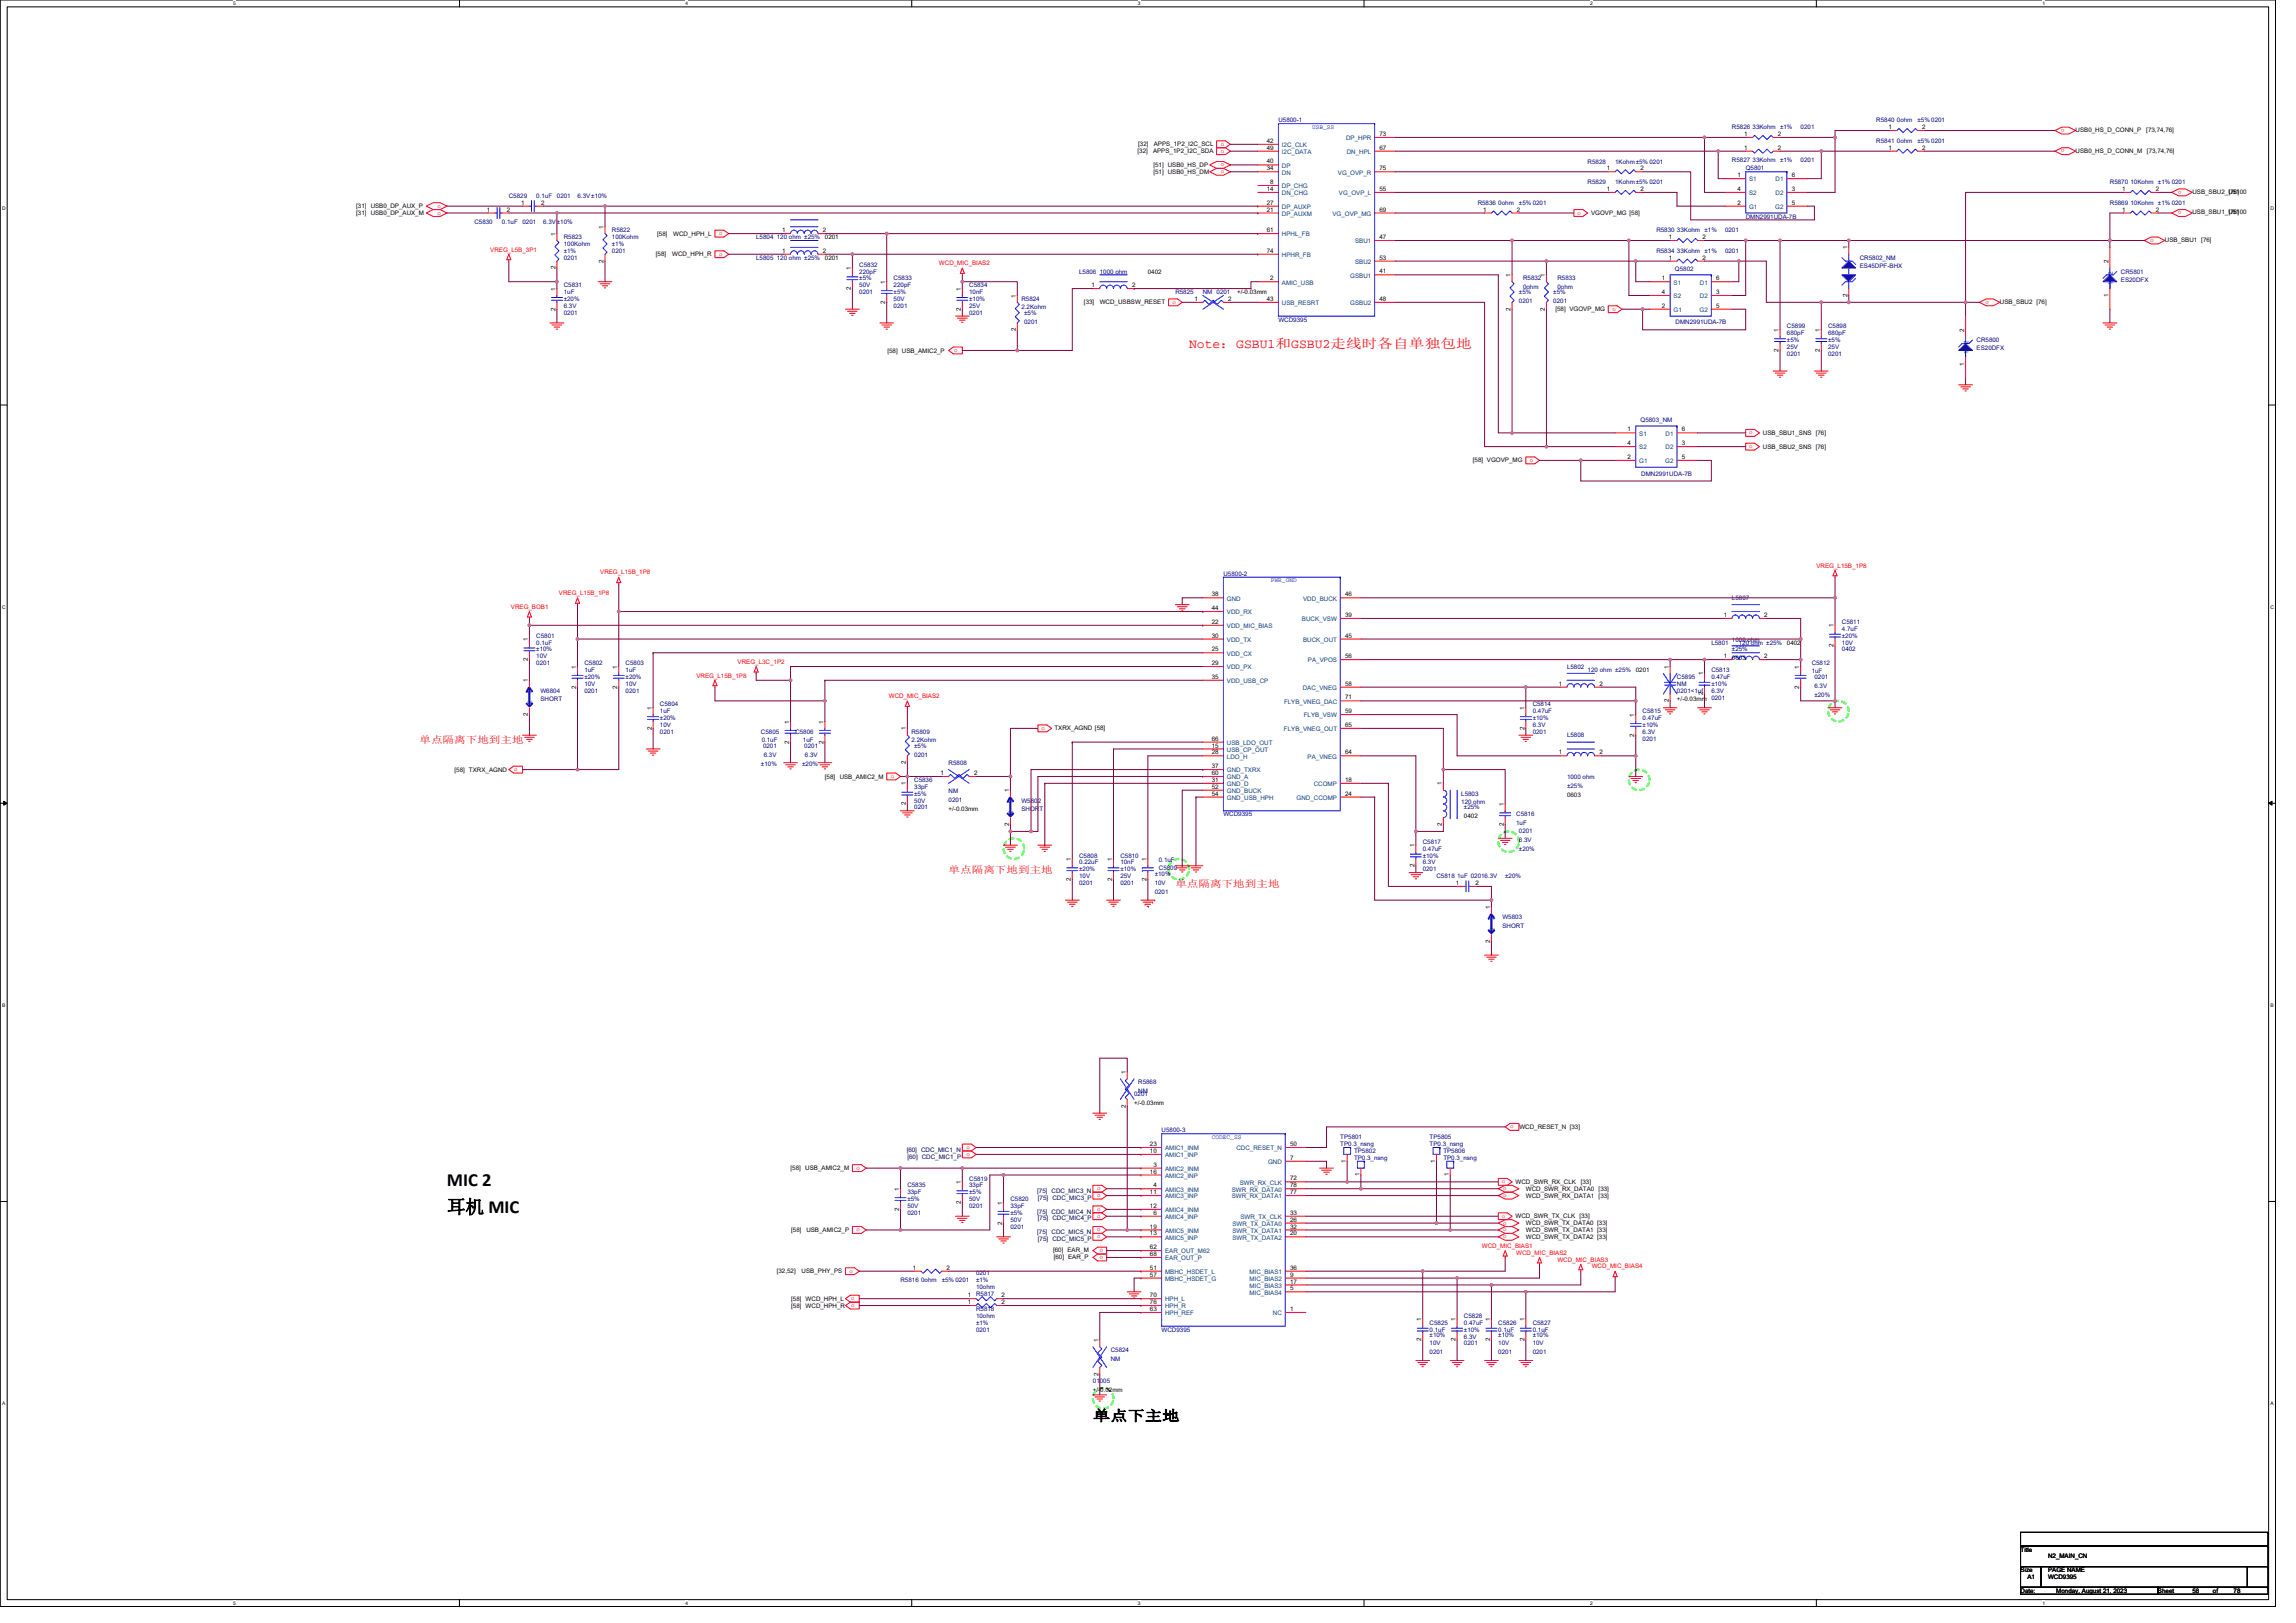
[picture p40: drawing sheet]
<svg xmlns="http://www.w3.org/2000/svg" width="297mm" height="210mm" viewBox="0 0 297 210" stroke-linecap="round" stroke-linejoin="round" font-family="sans-serif">
<defs><g id="words">
<g font-size="2.4">
<text x="57.8" y="153.4">MIC 2</text>
<text x="57.8" y="157">耳机 MIC</text>
</g>
<text font-size="1.9" x="141.4" y="183.8">单点下主地</text>
<text font-size="1.7" fill="#f00" x="153.8" y="45">Note：GSBU1和GSBU2走线时各自单独包地</text>
<g font-size="1.2" fill="#f00">
<text x="54.3" y="96.1">单点隔离下地到主地</text>
<text x="122.7" y="113">单点隔离下地到主地</text>
<text x="152.1" y="114.8">单点隔离下地到主地</text>
</g>
<g font-size=".8" fill="#000080">
<text x="165.4" y="15.8">U5800-1</text>
<text x="224.1" y="16.7">R5826 33Kohm ±1%</text>
<text x="233" y="16.7">0201</text>
<text x="242.7" y="15.8">R5840 0ohm</text>
<text x="248.1" y="15.8">±5% 0201</text>
<text x="205.4" y="23.8">R5829</text>
<text x="205.4" y="21.2">R5828</text>
<text x="209" y="23.8">1Kohm±5% 0201</text>
<text x="209" y="21.2">1Kohm±5% 0201</text>
<text x="224.1" y="21">R5827 33Kohm ±1%</text>
<text x="225.8" y="22.1">Q5801</text>
<text x="233" y="21">0201</text>
<text x="242.7" y="18.5">R5841 0ohm</text>
<text x="248.1" y="18.5">±5% 0201</text>
<text x="273" y="23.8">R5870 10Kohm ±1% 0201</text>
<text x="61.4" y="29">C5830</text>
<text x="64.9" y="29">0.1uF</text>
<text x="65.8" y="25.6">C5829</text>
<text x="67.6" y="29">0201</text>
<text x="69.4" y="25.6">0.1uF</text>
<text x="70.3" y="29">6.3V±10%</text>
<text x="72" y="25.6">0201</text>
<text x="74.7" y="25.6">6.3V±10%</text>
<text x="191.2" y="26.5">R5836 0ohm</text>
<text x="196.5" y="26.5">±5% 0201</text>
<text x="225.8" y="28.3">DMN2991UDA-7B</text>
<text x="273" y="26.5">R5869 10Kohm ±1% 0201</text>
<text x="72.9" y="30.9">R5823</text>
<text x="72.9" y="31.8">100Kohm</text>
<text x="72.9" y="32.7">±1%</text>
<text x="72.9" y="33.6">0201</text>
<text x="79.2" y="30.1">R5822</text>
<text x="79.2" y="30.9">100Kohm</text>
<text x="79.2" y="31.8">±1%</text>
<text x="79.2" y="32.7">0201</text>
<text x="97.8" y="30.9">L5804 120 ohm ±25%</text>
<text x="97.8" y="33.6">L5805 120 ohm ±25%</text>
<text x="111.2" y="34.5">C5832</text>
<text x="111.2" y="35.4">220pF</text>
<text x="139.6" y="35.4">L5806 1000 ohm</text>
<text x="214.3" y="32.7">R5834 33Kohm ±1%</text>
<text x="214.3" y="30.1">R5830 33Kohm ±1%</text>
<text x="216.7" y="35">Q5802</text>
<text x="223.2" y="32.7">0201</text>
<text x="223.2" y="30.1">0201</text>
<text x="240.6" y="33.6">CR5802_NM</text>
<text x="240.6" y="34.7">ES45DPF-BHX</text>
<text x="274.4" y="35.4">CR5801</text>
<text x="72.9" y="37.2">C5831</text>
<text x="72.9" y="38.1">1uF</text>
<text x="72.9" y="40.7">0201</text>
<text x="72.9" y="39.8">6.3V</text>
<text x="72.9" y="38.9">±20%</text>
<text x="111.2" y="38.1">0201</text>
<text x="111.2" y="37.2">50V</text>
<text x="111.2" y="36.3">±5%</text>
<text x="115.6" y="36.3">C5833</text>
<text x="115.6" y="37.2">220pF</text>
<text x="115.6" y="39.8">0201</text>
<text x="115.6" y="38.9">50V</text>
<text x="115.6" y="38.1">±5%</text>
<text x="125.4" y="37.2">C5834</text>
<text x="125.4" y="38.1">10nF</text>
<text x="125.4" y="40.7">0201</text>
<text x="125.4" y="39.8">25V</text>
<text x="125.4" y="38.9">±10%</text>
<text x="132.1" y="38.9">R5824</text>
<text x="132.1" y="40">2.2Kohm</text>
<text x="132.5" y="40.7">±5%</text>
<text x="132.5" y="41.9">0201</text>
<text x="152.1" y="38.1">R5825</text>
<text x="155.6" y="38.1">NM 0201</text>
<text x="165.4" y="41.6">WCD9395</text>
<text x="196.5" y="38.1">±5%</text>
<text x="196.5" y="39.2">0201</text>
<text x="197" y="36.3">R5832</text>
<text x="197" y="37.3">0ohm</text>
<text x="201" y="38.1">±5%</text>
<text x="201" y="39.2">0201</text>
<text x="201.5" y="36.3">R5833</text>
<text x="201.5" y="37.3">0ohm</text>
<text x="216.8" y="42">DMN2991UDA-7B</text>
<text x="274.4" y="36.5">ES20DFX</text>
<text x="231.2" y="42.5">C5899</text>
<text x="231.2" y="43.4">680pF</text>
<text x="231.2" y="46.1">0201</text>
<text x="231.2" y="45.2">25V</text>
<text x="231.2" y="44.3">±5%</text>
<text x="236.5" y="42.5">C5898</text>
<text x="236.5" y="43.4">680pF</text>
<text x="236.5" y="46.1">0201</text>
<text x="236.5" y="45.2">25V</text>
<text x="236.5" y="44.3">±5%</text>
<text x="255.7" y="44.3">CR5800</text>
<text x="255.7" y="45.3">ES20DFX</text>
<text x="212.2" y="54.6">Q5803_NM</text>
<text x="212.3" y="61.5">DMN2991UDA-7B</text>
<text x="158.3" y="74.5">U5800-2</text>
<text x="224.1" y="77.6">L5807</text>
<text x="69.4" y="82.5">C5801</text>
<text x="69.4" y="83.4">0.1uF</text>
<text x="221.4" y="83.4">L5801</text>
<text x="224.1" y="83">1000 ohm</text>
<text x="225" y="83.4">120 ohm ±25%</text>
<text x="238.3" y="80.7">C5811</text>
<text x="238.3" y="81.6">4.7uF</text>
<text x="238.3" y="83.4">10V</text>
<text x="238.3" y="82.5">±20%</text>
<text x="69.4" y="86.1">0201</text>
<text x="69.4" y="85.2">10V</text>
<text x="69.4" y="84.3">±10%</text>
<text x="69.9" y="89.6">W6804</text>
<text x="75.6" y="86.1">C5802</text>
<text x="75.6" y="87">1uF</text>
<text x="75.6" y="89.6">0201</text>
<text x="75.6" y="88.7">10V</text>
<text x="75.6" y="87.8">±20%</text>
<text x="80.9" y="86.1">C5803</text>
<text x="80.9" y="87">1uF</text>
<text x="80.9" y="89.6">0201</text>
<text x="80.9" y="88.7">10V</text>
<text x="80.9" y="87.8">±20%</text>
<text x="202.7" y="86.5">L5802</text>
<text x="205.4" y="87">120 ohm ±25%</text>
<text x="217" y="87.8">C5895</text>
<text x="217" y="88.7">NM</text>
<text x="217" y="89.6">0201&lt;1uf</text>
<text x="221.4" y="87">C5813</text>
<text x="221.4" y="87.8">0.47uF</text>
<text x="221.4" y="89.6">6.3V</text>
<text x="221.4" y="88.7">±10%</text>
<text x="224.1" y="84.2">±25%</text>
<text x="234.4" y="86.1">C5812</text>
<text x="234.4" y="87.1">1uF</text>
<text x="234.7" y="87.8">0201</text>
<text x="234.7" y="89">6.3V</text>
<text x="238.3" y="84.3">0402</text>
<text x="69.9" y="90.7">SHORT</text>
<text x="85.4" y="91.4">C5804</text>
<text x="85.4" y="92.3">1uF</text>
<text x="85.4" y="95">0201</text>
<text x="85.4" y="94.1">10V</text>
<text x="85.4" y="93.2">±20%</text>
<text x="98.5" y="95">C5805</text>
<text x="102.9" y="95">C5806</text>
<text x="117.9" y="95">R5809</text>
<text x="198.3" y="91.4">C5814</text>
<text x="198.3" y="92.3">0.47uF</text>
<text x="198.3" y="95">0201</text>
<text x="198.3" y="94.1">6.3V</text>
<text x="198.3" y="93.2">±10%</text>
<text x="202.7" y="95.4">L5808</text>
<text x="212.5" y="92.3">C5815</text>
<text x="212.5" y="93.2">0.47uF</text>
<text x="212.5" y="95.8">0201</text>
<text x="212.5" y="95">6.3V</text>
<text x="212.5" y="94.1">±10%</text>
<text x="221.4" y="90.5">0201</text>
<text x="234.7" y="90.1">±20%</text>
<text x="98.5" y="99">±10%</text>
<text x="98.5" y="96">0.1uF</text>
<text x="98.7" y="96.7">0201</text>
<text x="98.8" y="97.9">6.3V</text>
<text x="103.8" y="99">±20%</text>
<text x="103.9" y="96">1uF</text>
<text x="104.1" y="96.7">0201</text>
<text x="104.1" y="97.9">6.3V</text>
<text x="117.9" y="96">2.2Kohm</text>
<text x="118.3" y="96.7">±5%</text>
<text x="118.3" y="97.9">0201</text>
<text x="118.3" y="101.2">C5836</text>
<text x="122.7" y="99">R5808</text>
<text x="202.7" y="100.8">1000 ohm</text>
<text x="202.7" y="102">±25%</text>
<text x="118.3" y="102.1">33pF</text>
<text x="118.3" y="104.7">0201</text>
<text x="118.3" y="103.8">50V</text>
<text x="118.3" y="103">±5%</text>
<text x="122.7" y="102.6">NM</text>
<text x="122.7" y="103.8">0201</text>
<text x="132.1" y="103.8">W5802</text>
<text x="132.1" y="104.9">SHORT</text>
<text x="158.3" y="105.6">WCD9395</text>
<text x="189" y="103">L5803</text>
<text x="189" y="104">120 ohm</text>
<text x="189.4" y="104.7">±25%</text>
<text x="196.2" y="105.6">C5816</text>
<text x="196.2" y="106.7">1uF</text>
<text x="196.5" y="107.8">0201</text>
<text x="139.6" y="111">C5808</text>
<text x="139.6" y="111.8">0.22uF</text>
<text x="139.6" y="113.6">10V</text>
<text x="139.6" y="112.7">±20%</text>
<text x="144.9" y="111">C5810</text>
<text x="144.9" y="111.8">10nF</text>
<text x="144.9" y="113.6">25V</text>
<text x="144.9" y="112.7">±10%</text>
<text x="149.4" y="113.4">±10%</text>
<text x="149.9" y="112.6">C5809</text>
<text x="149.9" y="111.5">0.1uF</text>
<text x="184.1" y="109.2">C5817</text>
<text x="184.1" y="110.1">0.47uF</text>
<text x="184.1" y="112.7">0201</text>
<text x="184.1" y="111.8">6.3V</text>
<text x="184.1" y="111">±10%</text>
<text x="185.8" y="113.6">C5818 1uF 02016.3V</text>
<text x="194.7" y="113.6">±20%</text>
<text x="196.5" y="108.9">6.3V</text>
<text x="196.5" y="110.1">±20%</text>
<text x="139.6" y="114.5">0201</text>
<text x="144.9" y="114.5">0201</text>
<text x="149.4" y="115.7">0201</text>
<text x="149.4" y="114.5">10V</text>
<text x="194.4" y="119">W5803</text>
<text x="194.4" y="120">SHORT</text>
<text x="146.7" y="141.8">0201</text>
<text x="147.3" y="140.3">R5868</text>
<text x="147.3" y="141.4">NM</text>
<text x="150.3" y="146.5">U5800-3</text>
<text x="173.4" y="147.4">TP5801</text>
<text x="173.4" y="148.3">TP0.3_nsng</text>
<text x="175.2" y="149.2">TP5802</text>
<text x="185" y="147.4">TP5805</text>
<text x="185" y="148.3">TP0.3_nsng</text>
<text x="186.7" y="149.2">TP5806</text>
<text x="117.4" y="153.6">C5835</text>
<text x="117.4" y="154.5">33pF</text>
<text x="117.4" y="155.4">±5%</text>
<text x="125.4" y="152.7">C5819</text>
<text x="125.4" y="153.6">33pF</text>
<text x="125.4" y="155.4">50V</text>
<text x="125.4" y="154.5">±5%</text>
<text x="130.7" y="155.4">C5820</text>
<text x="175.2" y="150.1">TP0.3_nsng</text>
<text x="186.7" y="150.1">TP0.3_nsng</text>
<text x="117.4" y="157.2">0201</text>
<text x="117.4" y="156.3">50V</text>
<text x="125.4" y="156.3">0201</text>
<text x="130.7" y="156.3">33pF</text>
<text x="130.7" y="159">0201</text>
<text x="130.7" y="158.1">50V</text>
<text x="130.7" y="157.2">±5%</text>
<text x="116.5" y="165.9">R5816 0ohm</text>
<text x="121.8" y="165.9">±5% 0201</text>
<text x="126.3" y="167.7">R5817</text>
<text x="126.3" y="166.8">10ohm</text>
<text x="126.3" y="165.9">±1%</text>
<text x="126.3" y="165">0201</text>
<text x="126.3" y="169.6">R5818</text>
<text x="126.3" y="170.5">10ohm</text>
<text x="126.3" y="171.4">±1%</text>
<text x="126.3" y="172.3">0201</text>
<text x="150.3" y="172.3">WCD9395</text>
<text x="185" y="171.4">C5825</text>
<text x="185" y="172.3">0.1uF</text>
<text x="185" y="172.9">±10%</text>
<text x="189.4" y="170.5">C5828</text>
<text x="189.4" y="171.4">0.47uF</text>
<text x="189.4" y="173.2">6.3V</text>
<text x="189.4" y="172.3">±10%</text>
<text x="193.8" y="171.4">C5826</text>
<text x="193.8" y="172.3">0.1uF</text>
<text x="193.8" y="172.9">±10%</text>
<text x="198.3" y="171.4">C5827</text>
<text x="198.3" y="172.3">0.1uF</text>
<text x="198.3" y="172.9">±10%</text>
<text x="141.4" y="179">01005</text>
<text x="143.7" y="175">C5824</text>
<text x="143.7" y="176">NM</text>
<text x="185" y="175.2">0201</text>
<text x="185" y="174.1">10V</text>
<text x="189.4" y="174.1">0201</text>
<text x="193.8" y="175.2">0201</text>
<text x="193.8" y="174.1">10V</text>
<text x="198.3" y="175.2">0201</text>
<text x="198.3" y="174.1">10V</text>
</g>
<g font-size=".8" fill="#00f">
<text x="169.7" y="16.6">USB_SS</text>
<text x="164.4" y="75.3">PWR_GND</text>
<text x="156.8" y="147.3">CODEC_SS</text>
</g>
<g font-size=".8">
<text x="178.5" y="17.6">73</text>
<text x="225.7" y="17.6">1</text>
<text x="230" y="17.6">2</text>
<text x="244.3" y="16.7">1</text>
<text x="248.7" y="16.7">2</text>
<text x="268.5" y="17.1">USB0_HS_D_CONN_P</text>
<text x="277.7" y="17.1">[73,74,76]</text>
<text x="147.2" y="19.8">[32]</text>
<text x="147.3" y="18.9">[32]</text>
<text x="149.2" y="19.8">APPS_1P2_I2C_SDA</text>
<text x="149.2" y="21.6">[51] USB0_HS_DP</text>
<text x="149.2" y="22.5">[51] USB0_HS_DM</text>
<text x="149.3" y="18.9">APPS_1P2_I2C_SCL</text>
<text x="163.9" y="18.5">42</text>
<text x="163.9" y="19.4">49</text>
<text x="163.9" y="21.2">40</text>
<text x="163.9" y="22">34</text>
<text x="164.3" y="23.8">8</text>
<text x="178.5" y="19.4">67</text>
<text x="178.5" y="22">75</text>
<text x="207.9" y="22">1</text>
<text x="212.2" y="22">2</text>
<text x="224.8" y="22.9">1</text>
<text x="225.7" y="19.4">1</text>
<text x="230" y="19.4">2</text>
<text x="231.8" y="22.9">6</text>
<text x="244.3" y="19.4">1</text>
<text x="248.7" y="19.4">2</text>
<text x="268.5" y="19.7">USB0_HS_D_CONN_M</text>
<text x="277.8" y="19.7">[73,74,76]</text>
<text x="46.1" y="26.9">[31] USB0_DP_AUX_P</text>
<text x="46.1" y="27.8">[31] USB0_DP_AUX_M</text>
<text x="63" y="27.4">1</text>
<text x="65.6" y="27.4">2</text>
<text x="67.4" y="26.5">1</text>
<text x="70" y="26.5">2</text>
<text x="78.1" y="29.6" transform="rotate(-90 78.1 29.6)">1</text>
<text x="163.9" y="24.7">14</text>
<text x="163.9" y="26.5">27</text>
<text x="163.9" y="27.4">21</text>
<text x="178.5" y="24.7">55</text>
<text x="178.5" y="27.4">69</text>
<text x="191.9" y="27.4">1</text>
<text x="196.2" y="27.4">2</text>
<text x="205.8" y="27.8">VGOVP_MG [58]</text>
<text x="207.9" y="24.7">1</text>
<text x="212.2" y="24.7">2</text>
<text x="224.8" y="26.5">2</text>
<text x="224.8" y="24.7">4</text>
<text x="231.8" y="24.7">3</text>
<text x="231.8" y="26.5">5</text>
<text x="274.6" y="27.4">1</text>
<text x="274.6" y="24.7">1</text>
<text x="278.9" y="27.4">2</text>
<text x="278.9" y="24.7">2</text>
<text x="283.6" y="27.7">USB_SBU1_U5100</text>
<text x="283.6" y="25.1">USB_SBU2_U5100</text>
<text x="288.3" y="27.7">[76]</text>
<text x="288.3" y="25.1">[76]</text>
<text x="71.9" y="34.9" transform="rotate(-90 71.9 34.9)">2</text>
<text x="71.9" y="30.5" transform="rotate(-90 71.9 30.5)">1</text>
<text x="78.1" y="34" transform="rotate(-90 78.1 34)">2</text>
<text x="84.8" y="33.2">[58]</text>
<text x="85" y="30.5">[58]</text>
<text x="87" y="33.2">WCD_HPH_R</text>
<text x="87.1" y="30.5">WCD_HPH_L</text>
<text x="101.2" y="30">1</text>
<text x="101.2" y="32.7">1</text>
<text x="106.5" y="30">2</text>
<text x="106.5" y="32.7">2</text>
<text x="106.7" y="30.9">0201</text>
<text x="106.7" y="33.6">0201</text>
<text x="110.1" y="34.9" transform="rotate(-90 110.1 34.9)">1</text>
<text x="148.5" y="35.4">0402</text>
<text x="163.9" y="30">61</text>
<text x="163.9" y="32.7">74</text>
<text x="178.5" y="35.4">41</text>
<text x="178.5" y="30.9">47</text>
<text x="178.5" y="33.6">53</text>
<text x="195.4" y="35.8" transform="rotate(-90 195.4 35.8)">1</text>
<text x="199.9" y="35.8" transform="rotate(-90 199.9 35.8)">1</text>
<text x="215.9" y="33.6">1</text>
<text x="215.9" y="30.9">1</text>
<text x="220.2" y="33.6">2</text>
<text x="220.2" y="30.9">2</text>
<text x="239" y="32.3" transform="rotate(-90 239 32.3)">1</text>
<text x="272.8" y="34" transform="rotate(-90 272.8 34)">2</text>
<text x="280.1" y="31.3">USB_SBU1 [76]</text>
<text x="71.9" y="40.2" transform="rotate(-90 71.9 40.2)">2</text>
<text x="71.9" y="37.6" transform="rotate(-90 71.9 37.6)">1</text>
<text x="110.1" y="37.5" transform="rotate(-90 110.1 37.5)">2</text>
<text x="114.5" y="39.3" transform="rotate(-90 114.5 39.3)">2</text>
<text x="114.5" y="36.7" transform="rotate(-90 114.5 36.7)">1</text>
<text x="124.3" y="40.2" transform="rotate(-90 124.3 40.2)">2</text>
<text x="124.3" y="37.6" transform="rotate(-90 124.3 37.6)">1</text>
<text x="131.4" y="38.5" transform="rotate(-90 131.4 38.5)">1</text>
<text x="140.2" y="39.4">[33]</text>
<text x="141.2" y="37.2">1</text>
<text x="142.3" y="39.4">WCD_USBSW_RESET</text>
<text x="146.5" y="37.2">2</text>
<text x="154.5" y="38.9">1</text>
<text x="158.9" y="38.9">2</text>
<text x="160.1" y="38.1">+/-0.03mm</text>
<text x="163.9" y="38.9">43</text>
<text x="164.3" y="36.3">2</text>
<text x="178.5" y="38.9">48</text>
<text x="195.4" y="40.2" transform="rotate(-90 195.4 40.2)">2</text>
<text x="199.9" y="40.2" transform="rotate(-90 199.9 40.2)">2</text>
<text x="201.2" y="40.3">[58] VGOVP_MG</text>
<text x="215" y="36.3">1</text>
<text x="215" y="39.8">2</text>
<text x="215" y="38">4</text>
<text x="222" y="38">3</text>
<text x="222" y="36.3">6</text>
<text x="222" y="39.8">5</text>
<text x="239" y="38.4" transform="rotate(-90 239 38.4)">2</text>
<text x="258.7" y="39.3">USB_SBU2 [76]</text>
<text x="272.8" y="38.4" transform="rotate(-90 272.8 38.4)">1</text>
<text x="114.8" y="45.6">[58] USB_AMIC2_P</text>
<text x="131.4" y="42.9" transform="rotate(-90 131.4 42.9)">2</text>
<text x="230.1" y="45.5" transform="rotate(-90 230.1 45.5)">2</text>
<text x="230.1" y="42.9" transform="rotate(-90 230.1 42.9)">1</text>
<text x="235.4" y="45.5" transform="rotate(-90 235.4 45.5)">2</text>
<text x="235.4" y="42.9" transform="rotate(-90 235.4 42.9)">1</text>
<text x="254.1" y="47.3" transform="rotate(-90 254.1 47.3)">1</text>
<text x="254.1" y="42.9" transform="rotate(-90 254.1 42.9)">2</text>
<text x="190.6" y="59.8">[58] VGOVP_MG</text>
<text x="210.6" y="55.8">1</text>
<text x="210.6" y="59.4">2</text>
<text x="210.6" y="57.6">4</text>
<text x="217.6" y="57.6">3</text>
<text x="217.6" y="59.4">5</text>
<text x="217.6" y="55.8">6</text>
<text x="228.1" y="56.3">USB_SBU1_SNS [76]</text>
<text x="228.1" y="58.1">USB_SBU2_SNS [76]</text>
<text x="156.8" y="77.2">38</text>
<text x="174" y="77.2">46</text>
<text x="68.3" y="82.9" transform="rotate(-90 68.3 82.9)">1</text>
<text x="156.8" y="78.9">44</text>
<text x="156.8" y="80.7">22</text>
<text x="156.8" y="82.5">30</text>
<text x="174" y="82.5">45</text>
<text x="174" y="79.8">39</text>
<text x="223" y="79.8">1</text>
<text x="228.2" y="79.8">2</text>
<text x="231.2" y="83.4">0402</text>
<text x="237.2" y="83.8" transform="rotate(-90 237.2 83.8)">2</text>
<text x="237.2" y="81.2" transform="rotate(-90 237.2 81.2)">1</text>
<text x="68.3" y="85.5" transform="rotate(-90 68.3 85.5)">2</text>
<text x="68.3" y="88.3" transform="rotate(-90 68.3 88.3)">1</text>
<text x="74.5" y="89.1" transform="rotate(-90 74.5 89.1)">2</text>
<text x="74.5" y="86.5" transform="rotate(-90 74.5 86.5)">1</text>
<text x="79.9" y="89.1" transform="rotate(-90 79.9 89.1)">2</text>
<text x="79.9" y="86.5" transform="rotate(-90 79.9 86.5)">1</text>
<text x="156.8" y="84.3">25</text>
<text x="156.8" y="86">29</text>
<text x="156.8" y="87.8">35</text>
<text x="174" y="85.2">56</text>
<text x="174" y="88.7">58</text>
<text x="201.7" y="88.7">1</text>
<text x="206.9" y="88.7">2</text>
<text x="211.6" y="87">0201</text>
<text x="215.9" y="86.5" transform="rotate(-90 215.9 86.5)">1</text>
<text x="220.3" y="90" transform="rotate(-90 220.3 90)">2</text>
<text x="220.3" y="87.4" transform="rotate(-90 220.3 87.4)">1</text>
<text x="223" y="85.2">1</text>
<text x="224.1" y="85.3">0603</text>
<text x="228.2" y="85.2">2</text>
<text x="232.8" y="89.1" transform="rotate(-90 232.8 89.1)">2</text>
<text x="232.8" y="86.5" transform="rotate(-90 232.8 86.5)">1</text>
<text x="68.3" y="92.6" transform="rotate(-90 68.3 92.6)">2</text>
<text x="84.3" y="94.4" transform="rotate(-90 84.3 94.4)">2</text>
<text x="84.3" y="91.8" transform="rotate(-90 84.3 91.8)">1</text>
<text x="102.1" y="93.6" transform="rotate(-90 102.1 93.6)">1</text>
<text x="106.5" y="93.6" transform="rotate(-90 106.5 93.6)">1</text>
<text x="117.2" y="94.5" transform="rotate(-90 117.2 94.5)">1</text>
<text x="136.4" y="94.5">TXRX_AGND [58]</text>
<text x="156.8" y="95.8">66</text>
<text x="174" y="92.3">59</text>
<text x="174" y="94.1">65</text>
<text x="174" y="90.5">71</text>
<text x="197.2" y="94.4" transform="rotate(-90 197.2 94.4)">2</text>
<text x="197.2" y="91.8" transform="rotate(-90 197.2 91.8)">1</text>
<text x="211.4" y="95.3" transform="rotate(-90 211.4 95.3)">2</text>
<text x="211.4" y="92.7" transform="rotate(-90 211.4 92.7)">1</text>
<text x="215.9" y="90.9" transform="rotate(-90 215.9 90.9)">2</text>
<text x="217" y="90.7">+/-0.03mm</text>
<text x="58.8" y="99.8">[58] TXRX_AGND</text>
<text x="102.1" y="96.2" transform="rotate(-90 102.1 96.2)">2</text>
<text x="106.5" y="96.2" transform="rotate(-90 106.5 96.2)">2</text>
<text x="106.7" y="100.7">[58]</text>
<text x="108.6" y="100.7">USB_AMIC2_M</text>
<text x="117.2" y="101.6" transform="rotate(-90 117.2 101.6)">1</text>
<text x="117.2" y="98.9" transform="rotate(-90 117.2 98.9)">2</text>
<text x="121.7" y="100.3">1</text>
<text x="126" y="100.3">2</text>
<text x="156.8" y="96.7">15</text>
<text x="156.8" y="97.6">28</text>
<text x="156.8" y="99.4">37</text>
<text x="156.8" y="100.3">60</text>
<text x="156.8" y="101.2">31</text>
<text x="174" y="97.6">64</text>
<text x="174" y="101.2">18</text>
<text x="186.5" y="101.6" transform="rotate(-90 186.5 101.6)">1</text>
<text x="201.7" y="97.6">1</text>
<text x="206.9" y="97.6">2</text>
<text x="117.2" y="104.2" transform="rotate(-90 117.2 104.2)">2</text>
<text x="122.7" y="104.9">+/-0.03mm</text>
<text x="130.5" y="106.9" transform="rotate(-90 130.5 106.9)">2</text>
<text x="130.5" y="102.5" transform="rotate(-90 130.5 102.5)">1</text>
<text x="156.8" y="102.1">52</text>
<text x="156.8" y="102.9">54</text>
<text x="174" y="102.9">24</text>
<text x="186.5" y="106.9" transform="rotate(-90 186.5 106.9)">2</text>
<text x="189.4" y="105.9">0402</text>
<text x="194.5" y="106.9" transform="rotate(-90 194.5 106.9)">2</text>
<text x="194.5" y="104.3" transform="rotate(-90 194.5 104.3)">1</text>
<text x="202.7" y="103.1">0603</text>
<text x="138.5" y="114" transform="rotate(-90 138.5 114)">2</text>
<text x="138.5" y="111.4" transform="rotate(-90 138.5 111.4)">1</text>
<text x="143.9" y="114" transform="rotate(-90 143.9 114)">2</text>
<text x="143.9" y="111.4" transform="rotate(-90 143.9 111.4)">1</text>
<text x="148.3" y="114" transform="rotate(-90 148.3 114)">2</text>
<text x="148.3" y="111.4" transform="rotate(-90 148.3 111.4)">1</text>
<text x="183" y="112.2" transform="rotate(-90 183 112.2)">2</text>
<text x="183" y="109.6" transform="rotate(-90 183 109.6)">1</text>
<text x="188.3" y="114.5">1</text>
<text x="190.9" y="114.5">2</text>
<text x="192.8" y="117.6" transform="rotate(-90 192.8 117.6)">1</text>
<text x="192.8" y="122" transform="rotate(-90 192.8 122)">2</text>
<text x="145.7" y="143.3" transform="rotate(-90 145.7 143.3)">2</text>
<text x="145.7" y="139" transform="rotate(-90 145.7 139)">1</text>
<text x="146.7" y="143">+/-0.03mm</text>
<text x="148.8" y="148.3">23</text>
<text x="148.8" y="149.2">10</text>
<text x="166.9" y="148.3">50</text>
<text x="196.6" y="146.1">WCD_RESET_N [33]</text>
<text x="102.3" y="151.4">[58]</text>
<text x="104.2" y="151.4">USB_AMIC2_M</text>
<text x="116.3" y="154.1" transform="rotate(-90 116.3 154.1)">1</text>
<text x="124.3" y="155.8" transform="rotate(-90 124.3 155.8)">2</text>
<text x="124.3" y="153.2" transform="rotate(-90 124.3 153.2)">1</text>
<text x="129.6" y="155.8" transform="rotate(-90 129.6 155.8)">1</text>
<text x="148.8" y="151.8">16</text>
<text x="148.8" y="154.5">11</text>
<text x="149.2" y="150.9">3</text>
<text x="149.2" y="153.6">4</text>
<text x="166.9" y="152.7">72</text>
<text x="166.9" y="153.6">78</text>
<text x="166.9" y="154.5">77</text>
<text x="166.9" y="150.1">7</text>
<text x="174.1" y="150.4" transform="rotate(-90 174.1 150.4)">1</text>
<text x="175.9" y="152.2" transform="rotate(-90 175.9 152.2)">1</text>
<text x="185.7" y="150.4" transform="rotate(-90 185.7 150.4)">1</text>
<text x="187.4" y="152.2" transform="rotate(-90 187.4 152.2)">1</text>
<text x="196.1" y="153.2">WCD_SWR_RX_CLK</text>
<text x="197.4" y="154.1">WCD_SWR_RX_DATA0 [33]</text>
<text x="197.4" y="155">WCD_SWR_RX_DATA1 [33]</text>
<text x="204.5" y="153.2">[33]</text>
<text x="102.4" y="159.4">[58]</text>
<text x="104.3" y="159.4">USB_AMIC2_P</text>
<text x="116.3" y="156.6" transform="rotate(-90 116.3 156.6)">2</text>
<text x="129.6" y="158.4" transform="rotate(-90 129.6 158.4)">2</text>
<text x="136.2" y="162">[60] EAR_M</text>
<text x="148.8" y="156.3">12</text>
<text x="148.8" y="158.9">19</text>
<text x="148.8" y="159.8">13</text>
<text x="148.8" y="161.6">62</text>
<text x="149.2" y="157.2">6</text>
<text x="166.9" y="157.2">33</text>
<text x="166.9" y="158.1">26</text>
<text x="166.9" y="158.9">32</text>
<text x="166.9" y="159.8">20</text>
<text x="196.1" y="157.6">WCD_SWR_TX_CLK [33]</text>
<text x="197.4" y="158.5">WCD_SWR_TX_DATA0 [33]</text>
<text x="197.4" y="159.4">WCD_SWR_TX_DATA1 [33]</text>
<text x="197.4" y="160.3">WCD_SWR_TX_DATA2 [33]</text>
<text x="100.5" y="164.7">[32,52]</text>
<text x="103.7" y="164.7">USB_PHY_PS</text>
<text x="118.1" y="164.3">1</text>
<text x="122.5" y="164.3">2</text>
<text x="125.2" y="167.8">1</text>
<text x="129.6" y="167.8">2</text>
<text x="136.3" y="162.9">[60] EAR_P</text>
<text x="148.8" y="162.5">68</text>
<text x="148.8" y="164.3">51</text>
<text x="148.8" y="165.2">57</text>
<text x="148.8" y="167.8">70</text>
<text x="166.9" y="164.3">36</text>
<text x="166.9" y="165.2">9</text>
<text x="166.9" y="166.1">17</text>
<text x="166.9" y="166.9">5</text>
<text x="102.4" y="168.3">[58] WCD_HPH_L</text>
<text x="102.4" y="169.2">[58] WCD_HPH_R</text>
<text x="125.2" y="168.7">1</text>
<text x="129.6" y="168.7">2</text>
<text x="142.1" y="173.6" transform="rotate(-90 142.1 173.6)">1</text>
<text x="148.8" y="168.7">76</text>
<text x="148.8" y="169.6">63</text>
<text x="166.9" y="169.6">1</text>
<text x="183.9" y="173.5" transform="rotate(-90 183.9 173.5)">2</text>
<text x="183.9" y="171" transform="rotate(-90 183.9 171)">1</text>
<text x="188.3" y="173.5" transform="rotate(-90 188.3 173.5)">2</text>
<text x="188.3" y="171" transform="rotate(-90 188.3 171)">1</text>
<text x="192.8" y="173.5" transform="rotate(-90 192.8 173.5)">2</text>
<text x="192.8" y="171" transform="rotate(-90 192.8 171)">1</text>
<text x="197.2" y="173.5" transform="rotate(-90 197.2 173.5)">2</text>
<text x="197.2" y="171" transform="rotate(-90 197.2 171)">1</text>
<text x="142.1" y="178" transform="rotate(-90 142.1 178)">2</text>
<text x="141.4" y="180.1">+/-0.02mm</text>
<text x="261.4" y="200.7">Title</text>
<text x="261.4" y="203.4">Size</text>
<text x="265" y="203.4">PAGE NAME</text>
<text x="265" y="201.6">N2_MAIN_CN</text>
<text x="261.4" y="206.1">Date:</text>
<text x="262.3" y="204.3">A1</text>
<text x="265" y="204.3">WCD9395</text>
<text x="266" y="206.1">Monday, August 21, 2023</text>
<text x="279.2" y="206.1">Sheet</text>
<text x="283.6" y="206.1">58</text>
<text x="286.3" y="206.1">of</text>
<text x="289" y="206.1">78</text>
</g>
<g font-size=".8" fill="#f00">
<text x="267.1" y="16.7" transform="rotate(180 267.1 16.7)">o</text>
<text x="157.9" y="18.9">o</text>
<text x="157.9" y="19.8">o</text>
<text x="157.9" y="21.5">o</text>
<text x="157.9" y="22.4">o</text>
<text x="267.1" y="19.3" transform="rotate(180 267.1 19.3)">o</text>
<text x="56.6" y="26.9">o</text>
<text x="56.6" y="27.8">o</text>
<text x="204.1" y="27.8">o</text>
<text x="282.2" y="27.3" transform="rotate(180 282.2 27.3)">o</text>
<text x="282.2" y="24.7" transform="rotate(180 282.2 24.7)">o</text>
<text x="63.4" y="32.5">VREG_L5B_3P1</text>
<text x="93" y="30.4">o</text>
<text x="93" y="33.1">o</text>
<text x="121.5" y="34.3">WCD_MIC_BIAS2</text>
<text x="278.7" y="30.9" transform="rotate(180 278.7 30.9)">o</text>
<text x="151.7" y="39.3">o</text>
<text x="208.6" y="40.2">o</text>
<text x="257.3" y="38.9" transform="rotate(180 257.3 38.9)">o</text>
<text x="123.4" y="45.5">o</text>
<text x="197.9" y="59.8">o</text>
<text x="226.3" y="56.2">o</text>
<text x="226.3" y="58">o</text>
<text x="72.3" y="77">VREG_L15B_1P8</text>
<text x="77.6" y="74.3">VREG_L15B_1P8</text>
<text x="235" y="73.4">VREG_L15B_1P8</text>
<text x="66.1" y="78.8">VREG_BOB1</text>
<text x="90.1" y="87.7">VREG_L15B_1P8</text>
<text x="95.4" y="85.9">VREG_L3C_1P2</text>
<text x="115" y="90.3">WCD_MIC_BIAS2</text>
<text x="134.7" y="94.4">o</text>
<text x="66.5" y="99.8">o</text>
<text x="115.3" y="100.7">o</text>
<text x="125" y="148.7">o</text>
<text x="125" y="149.5">o</text>
<text x="195.4" y="146">o</text>
<text x="110.8" y="151.3">o</text>
<text x="141.9" y="154">o</text>
<text x="141.9" y="154.9">o</text>
<text x="194.3" y="153.1">o</text>
<text x="194.5" y="154">o</text>
<text x="194.5" y="154.9">o</text>
<text x="110.8" y="159.3">o</text>
<text x="141.9" y="156.7">o</text>
<text x="141.9" y="157.6">o</text>
<text x="141.9" y="159.3">o</text>
<text x="141.9" y="160.2">o</text>
<text x="142.7" y="161.6" transform="rotate(180 142.7 161.6)">o</text>
<text x="191.7" y="161.4">WCD_MIC_BIAS1</text>
<text x="194.3" y="157.6">o</text>
<text x="194.5" y="158.4">o</text>
<text x="194.5" y="159.3">o</text>
<text x="194.5" y="160.2">o</text>
<text x="109.9" y="164.7">o</text>
<text x="142.7" y="162.5" transform="rotate(180 142.7 162.5)">o</text>
<text x="196.2" y="162.3">WCD_MIC_BIAS2</text>
<text x="201.5" y="163.2">WCD_MIC_BIAS3</text>
<text x="205.9" y="164.1">WCD_MIC_BIAS4</text>
<text x="110.1" y="168.2">o</text>
<text x="110.1" y="169.1">o</text>
</g>
<g font-size=".8" fill="#004080">
<text x="165.8" y="19">I2C_CLK</text>
<text x="165.8" y="19.9">I2C_DATA</text>
<text x="165.8" y="21.7">DP</text>
<text x="165.8" y="22.6">DN</text>
<text x="173.1" y="22.6">VG_OVP_R</text>
<text x="174.1" y="18.1">DP_HPR</text>
<text x="174.2" y="19.9">DN_HPL</text>
<text x="226.3" y="23.5">S1</text>
<text x="229.7" y="23.5">D1</text>
<text x="165.8" y="24.4">DP_CHG</text>
<text x="165.8" y="25.3">DN_CHG</text>
<text x="165.8" y="27">DP_AUXP</text>
<text x="165.8" y="27.9">DP_AUXM</text>
<text x="172.4" y="27.9">VG_OVP_MG</text>
<text x="173.2" y="25.3">VG_OVP_L</text>
<text x="226.3" y="27">G1</text>
<text x="226.3" y="25.3">S2</text>
<text x="229.7" y="27">G2</text>
<text x="229.7" y="25.3">D2</text>
<text x="165.8" y="30.6">HPHL_FB</text>
<text x="165.8" y="33.3">HPHR_FB</text>
<text x="174.7" y="35.9">GSBU1</text>
<text x="175.3" y="31.5">SBU1</text>
<text x="175.3" y="34.1">SBU2</text>
<text x="273.3" y="35.6" transform="rotate(-90 273.3 35.6)">2</text>
<text x="165.8" y="36.8">AMIC_USB</text>
<text x="165.8" y="39.5">USB_RESRT</text>
<text x="174.7" y="39.5">GSBU2</text>
<text x="216.5" y="36.8">S1</text>
<text x="216.5" y="40.4">G1</text>
<text x="216.5" y="38.6">S2</text>
<text x="219.9" y="40.4">G2</text>
<text x="219.9" y="38.6">D2</text>
<text x="219.9" y="36.8">D1</text>
<text x="273.3" y="36.9" transform="rotate(-90 273.3 36.9)">1</text>
<text x="254.7" y="45.8" transform="rotate(-90 254.7 45.8)">1</text>
<text x="254.7" y="44.5" transform="rotate(-90 254.7 44.5)">2</text>
<text x="212.1" y="56.4">S1</text>
<text x="212.1" y="59.9">G1</text>
<text x="212.1" y="58.1">S2</text>
<text x="215.4" y="59.9">G2</text>
<text x="215.5" y="58.1">D2</text>
<text x="215.5" y="56.4">D1</text>
<text x="158.7" y="77.7">GND</text>
<text x="168.6" y="77.7">VDD_BUCK</text>
<text x="158.7" y="79.5">VDD_RX</text>
<text x="158.7" y="81.3">VDD_MIC_BIAS</text>
<text x="158.7" y="83">VDD_TX</text>
<text x="168.4" y="80.4">BUCK_VSW</text>
<text x="168.6" y="83">BUCK_OUT</text>
<text x="68.9" y="89.8" transform="rotate(-90 68.9 89.8)">1</text>
<text x="158.7" y="84.8">VDD_CX</text>
<text x="158.7" y="86.6">VDD_PX</text>
<text x="158.7" y="88.4">VDD_USB_CP</text>
<text x="168.5" y="89.3">DAC_VNEG</text>
<text x="169.2" y="85.7">PA_VPOS</text>
<text x="68.9" y="91.1" transform="rotate(-90 68.9 91.1)">2</text>
<text x="166.1" y="94.6">FLYB_VNEG_OUT</text>
<text x="166.1" y="91">FLYB_VNEG_DAC</text>
<text x="168.7" y="92.8">FLYB_VSW</text>
<text x="158.7" y="96.4">USB_LDO_OUT</text>
<text x="158.7" y="97.3">USB_CP_OUT</text>
<text x="158.7" y="98.2">LDO_H</text>
<text x="158.7" y="99.9">GND_TXRX</text>
<text x="158.7" y="100.8">GND_A</text>
<text x="158.7" y="101.7">GND_D</text>
<text x="169.2" y="98.2">PA_VNEG</text>
<text x="170" y="101.7">CCOMP</text>
<text x="131.1" y="105.3" transform="rotate(-90 131.1 105.3)">2</text>
<text x="131.1" y="104" transform="rotate(-90 131.1 104)">1</text>
<text x="158.7" y="102.6">GND_BUCK</text>
<text x="158.7" y="103.5">GND_USB_HPH</text>
<text x="167.7" y="103.5">GND_CCOMP</text>
<text x="193.3" y="119.1" transform="rotate(-90 193.3 119.1)">1</text>
<text x="193.3" y="120.5" transform="rotate(-90 193.3 120.5)">2</text>
<text x="150.7" y="148.8">AMIC1_INM</text>
<text x="150.7" y="149.7">AMIC1_INP</text>
<text x="160" y="148.8">CDC_RESET_N</text>
<text x="150.7" y="151.5">AMIC2_INM</text>
<text x="150.7" y="152.4">AMIC2_INP</text>
<text x="150.7" y="154.2">AMIC3_INM</text>
<text x="150.7" y="155">AMIC3_INP</text>
<text x="159.4" y="154.2">SWR_RX_DATA0</text>
<text x="159.4" y="155">SWR_RX_DATA1</text>
<text x="160.4" y="153.3">SWR_RX_CLK</text>
<text x="164.1" y="150.6">GND</text>
<text x="150.7" y="156.8">AMIC4_INM</text>
<text x="150.7" y="157.7">AMIC4_INP</text>
<text x="150.7" y="159.5">AMIC5_INM</text>
<text x="150.7" y="160.4">AMIC5_INP</text>
<text x="159.4" y="158.6">SWR_TX_DATA0</text>
<text x="159.4" y="159.5">SWR_TX_DATA1</text>
<text x="159.4" y="160.4">SWR_TX_DATA2</text>
<text x="160.5" y="157.7">SWR_TX_CLK</text>
<text x="150.7" y="162.2">EAR_OUT_M62</text>
<text x="150.7" y="163">EAR_OUT_P</text>
<text x="150.7" y="164.8">MBHC_HSDET_L</text>
<text x="150.7" y="165.7">MBHC_HSDET_G</text>
<text x="161.7" y="164.8">MIC_BIAS1</text>
<text x="161.7" y="165.7">MIC_BIAS2</text>
<text x="161.7" y="166.6">MIC_BIAS3</text>
<text x="161.7" y="167.5">MIC_BIAS4</text>
<text x="150.7" y="168.4">HPH_L</text>
<text x="150.7" y="169.3">HPH_R</text>
<text x="150.7" y="170.2">HPH_REF</text>
<text x="164.7" y="170.2">NC</text>
</g>
<g font-size=".8" fill="#000040">
<text x="117.3" y="149">[60] CDC_MIC1_N</text>
<text x="117.4" y="149.9">[60] CDC_MIC1_P</text>
<text x="134.2" y="154.3">[75] CDC_MIC3_N</text>
<text x="134.3" y="155.2">[75] CDC_MIC3_P</text>
<text x="134.2" y="157">[75] CDC_MIC4_N</text>
<text x="134.2" y="159.7">[75] CDC_MIC5_N</text>
<text x="134.3" y="157.9">[75] CDC_MIC4_P</text>
<text x="134.3" y="160.6">[75] CDC_MIC5_P</text>
</g>
<g font-size=".6">
<text x="30.2" y=".7">5</text>
<text x="88.7" y=".7">4</text>
<text x="147.2" y=".7">3</text>
<text x="205.7" y=".7">2</text>
<text x="264.2" y=".7">1</text>
<text x=".3" y="27.2">D</text>
<text x="293.7" y="27.2">D</text>
<text x=".3" y="78.7">C</text>
<text x="293.7" y="78.7">C</text>
<text x=".3" y="130.3">B</text>
<text x="293.7" y="130.3">B</text>
<text x=".3" y="181.8">A</text>
<text x="293.7" y="181.8">A</text>
<text x="30.2" y="207.6">5</text>
<text x="88.7" y="207.6">4</text>
<text x="147.2" y="207.6">3</text>
<text x="205.7" y="207.6">2</text>
<text x="264.2" y="207.6">1</text>
</g>
</g></defs>
<path d="M0 0h294.4v207.8h-294.4zM.9 .9h292.6v206.1h-292.6z" fill="none" stroke="#000" stroke-width=".13"/>
<g fill="#fff">
<path d="M30.2 .1h.3v.7h-.3z"/>
<path d="M30.2 207h.3v.8h-.3z"/>
</g>
<path d="M59.4 0v.9M59.4 207v.8" fill="none" stroke="#000" stroke-width=".13"/>
<g fill="#fff">
<path d="M88.7 .1h.3v.7h-.3z"/>
<path d="M88.7 207h.3v.8h-.3z"/>
</g>
<path d="M118 0v.9M118 207v.8" fill="none" stroke="#000" stroke-width=".13"/>
<g fill="#fff">
<path d="M147.2 .1h.4v.7h-.4z"/>
<path d="M147.2 207h.4v.8h-.4z"/>
</g>
<path d="M176.5 0v.9M176.5 207v.8" fill="none" stroke="#000" stroke-width=".13"/>
<g fill="#fff">
<path d="M205.7 .1h.4v.7h-.4z"/>
<path d="M205.7 207h.4v.8h-.4z"/>
</g>
<path d="M235 0v.9M235 207v.8" fill="none" stroke="#000" stroke-width=".13"/>
<g fill="#fff">
<path d="M264.2 .1h.4v.7h-.4z"/>
<path d="M264.2 207h.4v.8h-.4z"/>
<path d="M.3 26.6h.4v.8h-.4z"/>
<path d="M293.7 26.6h.5v.8h-.5z"/>
<path d="M.3 78.2h.4v.7h-.4z"/>
<path d="M293.7 78.2h.5v.7h-.5z"/>
</g>
<path d="M0 52.4h.9M293.5 52.4h.9" fill="none" stroke="#000" stroke-width=".13"/>
<g fill="#fff">
<path d="M.3 129.7h.4v.7h-.4z"/>
<path d="M293.7 129.7h.4v.7h-.4z"/>
</g>
<path d="M0 103.9h.9M.5 103.7l.4 .2-.4 .3zM293.5 103.9h.9M293.5 103.9l.4-.2v.5z" fill="none" stroke="#000" stroke-width=".13"/>
<path d="M.5 103.7l.4 .2-.4 .3zM293.5 103.9l.4-.2v.5z" fill="#000"/>
<g fill="#fff">
<path d="M.2 181.2h.5v.7h-.5z"/>
<path d="M293.7 181.2h.4v.7h-.4z"/>
</g>
<g fill="none" stroke="#000" stroke-width=".13">
<path d="M0 155.4h.9M293.5 155.4h.9M261.4 198.2h32v1.8h-32zM293.4 198.2h.1M261.4 200h32v2.7h-32zM261.4 202.7h2.7v2.7h-2.7zM261.4 205.4h17.8v.8h-17.8zM264.1 202.7h.1M264.1 202.7h26.6v2.7h-26.6zM279.2 205.4h.1M279.2 205.4h14.2v.8h-14.2zM290.7 202.7h.1"/>
<path d="M290.7 202.7h2.7v2.7h-2.7zM293.4 200h.1M293.4 202.7h.1M293.4 205.4h.1"/>
</g>
<g fill="none" stroke="#0f0" stroke-width=".27" stroke-dasharray=".5 .5">
<circle cx="237.8" cy="92" r="1.33"/>
<circle cx="131.2" cy="109.8" r="1.33"/>
<circle cx="152.5" cy="112.5" r="1.33"/>
<circle cx="195.2" cy="108.9" r="1.33"/>
<circle cx="212.1" cy="100.9" r="1.33"/>
<circle cx="142.7" cy="180.9" r="1.33"/>
</g>
<g fill="none" stroke="#f00" stroke-width=".13">
<path d="M157.4 18.2h1.1l.7 .5-.7 .4h-1.1zM157.4 19.1h1.1l.7 .5-.7 .4h-1.1zM162.7 18.7h2.7M162.7 19.6h2.7M177.8 17.8h2.7M177.8 19.6h2.7M225.8 19.6h.9M225.8 17.8h.9M229.4 19.6h.9M229.4 17.8h.9M244.5 16.9h.9M244.5 19.6h.9"/>
<path d="M248.1 16.9h.9M248.1 19.6h.9M265.9 16.9l.8-.5h.9l.9 .5-.9 .4h-.9zM265.9 19.6l.8-.5h.9l.9 .5-.9 .4h-.9zM55.2 26.7l.8-.5h.9l.9 .5-.9 .4h-.9zM55.2 27.6l.8-.5h.9l.9 .5-.9 .4h-.9zM63.2 27.6h.8M64.9 27.6h.9M65.8 32.9l.3 .7h-.5zM65.8 33.6v.2M67.6 26.7h.9M69.4 26.7h.9"/>
<path d="M72 30.2v.9M72 33.8v.9M72 37.3v.9M72 39.1v.9M77.4 36.4h1.8M77.6 36.7h1.3M77.9 37h.7M78.2 37.2h.2M78.3 29.3v.9M78.3 32.9v.9M92.5 29.8h1.2l.6 .4-.6 .5h-1.2zM92.5 32.4h1.2l.6 .5-.6 .4h-1.2z"/>
<path d="M101.4 30.2h.9M101.4 32.9h.9M105.8 30.2h.9M105.8 32.9h.9M110.3 34.7v.9M110.3 36.4v.9M114.7 36.4v.9M114.7 38.2v.9M124.5 34.7l.3 .7h-.6zM124.5 35.4v.2M124.5 37.3v.9M124.5 39.1v.9"/>
<path d="M131.6 38.2v.9M141.4 37.3h.9M145.8 37.3h.9M151.2 38.7h1.1l.6 .4-.6 .5h-1.1zM154.7 39.1h.9M156.5 21.3l.9-.4h.9l.9 .4-.9 .5h-.9zM156.5 22.2l.9-.4h.9l.9 .4-.9 .5h-.9zM158.3 39.1h.9M162.7 21.3h2.7M162.7 22.2h2.7M162.7 24h2.7M162.7 24.9h2.7"/>
<path d="M162.7 26.7h2.7M162.7 27.6h2.7M162.7 30.2h2.7M162.7 32.9h2.7M162.7 36.4h2.7M162.7 39.1h2.7M177.8 22.2h2.7M177.8 24.9h2.7M177.8 27.6h2.7M177.8 31.1h2.7M177.8 33.8h2.7M177.8 35.6h2.7"/>
<path d="M177.8 39.1h2.7M192.1 27.6h.9M195.6 27.6h.9M195.6 35.6v.8M195.6 39.1v.9M200.1 35.6v.8M200.1 39.1v.9M203.6 27.1h1.2l.6 .5-.6 .4h-1.2zM208.1 24.9h.9M208.1 22.2h.9M208.1 39.6h1.1l.6 .4-.6 .4h-1.1zM211.6 24.9h.9"/>
<path d="M211.6 22.2h.9M213.4 36.4h2.7M213.4 38.2h2.7M216.1 33.8h.9M216.1 31.1h.9M219.6 33.8h.9M219.6 31.1h.9M221.4 38.2h2.7M221.4 36.4h2.7M223.2 23.1h2.6M223.2 26.7h2.6M223.2 24.9h2.6"/>
<path d="M231.2 24.9h2.6M231.2 26.7h2.6M231.2 23.1h2.6M239.2 32v.9M239.2 37.3v.9M256.1 39.1l.9-.4h.8l.9 .4-.9 .5h-.8zM273 32v2.7M273 37.3v2.7M274.7 27.6h.9M274.7 24.9h.9M277.4 31.1l.9-.4h.9l.9 .4-.9 .5h-.9zM278.3 27.6h.9"/>
<path d="M278.3 24.9h.9M281 27.6l.9-.5h.8l.9 .5-.9 .4h-.8zM281 24.9l.9-.5h.8l.9 .5-.9 .4h-.8zM71.2 41.8h1.7M71.4 42h1.3M71.7 42.3h.7M72 42.6h.1M109.4 40h1.8M109.7 40.3h1.2M109.9 40.5h.7M110.2 40.8h.2M113.8 41.8h1.8"/>
<path d="M114.1 42h1.2M114.4 42.3h.7M114.6 42.6h.2M122.7 45.3l.6-.4h1.2v.9h-1.2zM123.6 40.9h1.8M123.9 41.2h1.2M124.1 41.4h.8M124.4 41.7h.2M131.6 41.8v.9M197.4 59.1h1.2l.6 .5-.6 .4h-1.2zM209 56h2.6M209 59.6h2.6"/>
<path d="M209 57.8h2.6M213.4 40h2.7M217 57.8h2.6M217 59.6h2.6M217 56h2.6M221.4 40h2.7M225.8 55.6h1.2l.6 .4-.6 .5h-1.2zM225.8 57.3h1.2l.6 .5-.6 .4h-1.2zM229.4 48h1.8M229.7 48.3h1.2M229.9 48.5h.7M230.2 48.8h.2"/>
<path d="M230.3 42.7v.9M230.3 44.4v.9M234.7 48h1.8M235 48.3h1.2M235.3 48.5h.7M235.5 48.8h.2M235.6 42.7v.9M235.6 44.4v.9M253.4 49.8h1.8M253.7 50.1h1.2M253.9 50.3h.7M254.2 50.6h.2"/>
<path d="M254.3 40.9v2.7M254.3 46.2v2.7M272.1 41.8h1.8M272.3 42h1.3M272.6 42.3h.7M272.9 42.6h.2M68.5 79.1l.3 .7h-.6zM68.5 79.8v.2M74.7 77.3l.3 .8h-.6zM74.7 78.1v.1M80 75.4v.2M80 74.7l.3 .7h-.5z"/>
<path d="M152.1 78.2h1.7M152.3 78.5h1.3M152.6 78.8h.7M152.9 79h.1M155.6 77.3h2.7M155.6 79.1h2.7M173.4 77.3h2.7M237.4 73.8l.3 .7h-.6zM237.4 74.5v.2M65.8 99.6l.6-.5h1.2v.9h-1.2zM67.6 95.1h1.8M67.9 95.4h1.2"/>
<path d="M68.1 95.7h.7M68.4 95.9h.2M68.5 82.7v.9M68.5 84.5v.8M68.5 88v.9M68.5 91.6v.9M74.7 86.2v.9M74.7 88v.9M80 86.2v.9M80 88v.9M83.6 96.9h1.8M83.9 97.2h1.2"/>
<path d="M84.1 97.4h.7M84.4 97.7h.2M84.5 91.6v.9M84.5 93.3v.9M92.5 88l.3 .7h-.6zM92.5 88.7v.2M97.8 86.2l.3 .7h-.5zM97.8 86.9v.2M101.4 98.7h1.8M101.7 98.9h1.2M101.9 99.2h.7M102.2 99.5h.2"/>
<path d="M102.3 93.3v.9M102.3 95.1v.9M105.8 98.7h1.8M106.1 98.9h1.2M106.4 99.2h.7M106.6 99.5h.2M106.7 93.3v.9M106.7 95.1v.9M117.4 90.7l.3 .7h-.6zM117.4 91.4v.2M117.4 94.2v.9M117.4 97.8v.9"/>
<path d="M134.3 93.8h1.1l.7 .4-.7 .5h-1.1zM155.6 80.9h2.7M155.6 82.7h2.7M155.6 84.5h2.7M155.6 86.2h2.7M155.6 88h2.7M155.6 96h2.7M155.6 96.9h2.7M155.6 97.8h2.7M155.6 99.6h2.7M173.4 80h2.7M173.4 82.7h2.7"/>
<path d="M173.4 85.3h2.7M173.4 88.9h2.7M173.4 90.7h2.7M173.4 92.5h2.7M173.4 94.2h2.7M173.4 97.8h2.7M196.5 95.1h1.8M196.8 95.4h1.2M197 95.7h.8M197.3 95.9h.2M197.4 91.6v.9M197.4 93.3v.9"/>
<path d="M201.8 97.8h.9M201.8 88.9h.9M206.3 97.8h.9M206.3 88.9h.9M211.6 92.5v.8M211.6 94.2v.9M215.2 91.6h1.8M215.4 91.8h1.3M215.7 92.1h.7M216 92.4h.2M216.1 86.2v.9M216.1 89.8v.9"/>
<path d="M219.6 91.6h1.8M219.9 91.8h1.2M220.2 92.1h.7M220.4 92.4h.2M220.5 87.1v.9M220.5 88.9v.9M223.2 80h.9M223.2 85.3h.9M227.6 80h.9M227.6 85.3h.9M233 86.2v.9M233 88v.9"/>
<path d="M236.5 91.6h1.8M236.8 91.8h1.2M237 92.1h.8M237.3 92.4h.2M237.4 80.9v.9M237.4 82.7v.9M114.7 100h1.2l.6 .5-.6 .4h-1.2zM116.5 104.9h1.8M116.8 105.2h1.2M117 105.4h.7M117.3 105.7h.2M117.4 101.3v.9"/>
<path d="M117.4 103.1v.9M121.8 100.5h.9M125.4 100.5h.9M129.8 109.3h1.8M130.1 109.6h1.2M130.4 109.9h.7M130.6 110.1h.2M130.7 102.2v.9M130.7 105.8v.9M134.3 109.3h1.8M134.5 109.6h1.3M134.8 109.9h.7"/>
<path d="M135.1 110.1h.2M137.8 116.5h1.8M138.1 116.7h1.2M138.4 117h.7M138.6 117.3h.2M138.7 111.1v.9M138.7 112.9v.9M143.2 116.5h1.7M143.4 116.7h1.3M143.7 117h.7M144 117.3h.1M144.1 111.1v.9"/>
<path d="M144.1 112.9v.9M147.6 116.5h1.8M147.9 116.7h1.2M148.1 117h.1M148.1 117h.8M148.4 117.3h.2M148.5 111.1v.9M148.5 112.9v.9M148.6 117.3h.1M149.1 116.7h.1M149.4 116.5h.1M152.1 112h3.5"/>
<path d="M152.3 112.3h1.3M152.6 112.5h.7M152.9 112.8h.1M154.1 112.3h1.2M154.4 112.5h.7M154.6 112.8h.2M155.6 100.5h2.7M155.6 101.3h2.7M155.6 102.2h2.7M155.6 103.1h2.7M173.4 101.3h2.7M173.4 103.1h2.7"/>
<path d="M182.3 112.9h1.8M182.6 113.2h1.2M182.8 113.4h.7M183.1 113.7h.2M183.2 109.3v.9M183.2 111.1v.9M186.7 101.3v.9M186.7 105.8v.9M188.5 114.7h.9M190.3 114.7h.9M193 117.3v.9M193.8 108.5h1.8"/>
<path d="M194.1 108.7h1.3M194.4 109h.7M194.6 109.3h.2M194.7 104v.9M194.7 105.8v.9M210.7 100.5h1.8M211 100.7h1.2M211.3 101h.7M211.5 101.3h.2M145.8 138.7v.9M192.1 123.6h1.7M192.3 123.8h1.3"/>
<path d="M192.6 124.1h.7M192.9 124.4h.1M193 120.9v.9M110.3 150.7h1.1l.7 .4-.7 .5h-1.1zM110.3 158.7h1.1l.7 .4-.7 .5h-1.1zM116.5 153.8v.9M116.5 155.6v.9M123.6 157.4h1.8M123.9 157.6h1.2M124.1 157.9h.8M124.4 158.2h.2M124.5 152.9v.9"/>
<path d="M124.5 154.7v.9M124.5 148h1.2l.6 .5-.6 .4h-1.2zM124.5 148.9h1.2l.6 .5-.6 .4h-1.2zM129.8 155.6v.9M129.8 157.4v.8M141.4 144h1.8M141.4 153.4h1.1l.7 .4-.7 .4h-1.1zM141.4 154.2h1.1l.7 .5-.7 .4h-1.1zM141.4 156h1.1l.7 .5-.7 .4h-1.1zM141.4 156.9h1.1l.7 .5-.7 .4h-1.1zM141.4 158.7h1.1l.7 .4-.7 .5h-1.1zM141.4 159.6h1.1l.7 .4-.7 .5h-1.1z"/>
<path d="M141.7 144.3h1.2M141.9 144.6h.7M142.2 144.8h.2M145.8 142.2v.9M147.6 148.5h2.7M147.6 149.4h2.7M147.6 151.1h2.7M147.6 152h2.7M147.6 153.8h2.7M147.6 154.7h2.7M147.6 156.5h2.7M147.6 157.4h2.7"/>
<path d="M147.6 159.1h2.7M147.6 148.5h.1M147.6 149.4h.1M147.6 151.1h.1M147.6 152h.1M147.6 153.8h.1M147.6 154.7h.1M147.6 156.5h.1M147.6 157.4h.1M147.6 159.1h.1M166.3 157.4h2.6M166.3 158.2h2.6"/>
<path d="M166.3 159.1h2.6M166.3 152.9h2.6M166.3 153.8h2.6M166.3 154.7h2.6M166.3 148.5h2.6M166.3 150.2h2.6M170.7 151.1h1.8M171 151.4h1.2M171.3 151.7h.7M171.5 151.9h.2M174.3 149.4v.8M176.1 151.1v.9"/>
<path d="M185.8 149.4v.8M187.6 151.1v.9M193.8 153.8l.9-.4h.9l.9 .4-.9 .4h-.9zM193.8 154.7l.9-.5h.9l.9 .5-.9 .4h-.9zM193.8 158.2l.9-.4h.9l.9 .4-.9 .5h-.9zM193.8 159.1l.9-.4h.9l.9 .4-.9 .5h-.9zM193.8 152.5h1.2l.6 .4-.6 .5h-1.2zM193.8 156.9h1.2l.6 .5-.6 .4h-1.2zM194.7 145.8l.7-.4h1.1v.8h-1.1zM109.4 164h1.1l.7 .5-.7 .4h-1.1zM109.4 168l.6-.4h1.2v.9h-1.2zM109.4 168.9l.6-.4h1.2v.9h-1.2z"/>
<path d="M118.3 164.5h.9M121.8 164.5h.9M125.4 168h.9M125.4 168.9h.9M128.9 160h1.8M128.9 168h.9M128.9 168.9h.9M129.2 160.3h1.3M129.5 160.6h.7M129.7 160.8h.2M141.4 162.7l.6-.5h1.2v.9h-1.2zM141.4 161.8l.6-.4h1.2v.8h-1.2z"/>
<path d="M142.3 173.4v.8M142.3 176.9v.9M145.8 167.1h1.8M146.1 167.4h1.2M146.4 167.7h.7M146.6 167.9h.2M147.6 160h2.7M147.6 161.8h2.7M147.6 162.7h2.7M147.6 164.5h2.7M147.6 165.4h2.7M147.6 168h2.7"/>
<path d="M147.6 168.9h2.7M147.6 169.8h2.7M147.6 160h.1M147.6 161.8h.1M147.6 162.7h.1M147.6 164.5h.1M147.6 165.4h.1M147.6 168h.1M147.6 168.9h.1M147.6 169.8h.1M166.3 169.8h2.6M166.3 164.5h2.6"/>
<path d="M166.3 165.4h2.6M166.3 166.2h2.6M166.3 167.1h2.6M166.3 160h2.6M183.2 176h1.8M183.4 176.3h1.3M183.7 176.6h.7M184 176.8h.2M184.1 170.7v.9M184.1 172.5v.9M187.6 176h1.8M187.9 176.3h1.2"/>
<path d="M188.2 176.6h.7M188.4 176.8h.2M188.5 170.7v.9M188.5 172.5v.9M192.1 176h1.7M192.3 176.3h1.3M192.6 176.6h.7M192.9 176.8h.1M193 170.7v.9M193 172.5v.9M193.8 160l.9-.4h.9l.9 .4-.9 .5h-.9zM194.7 161.8l.3 .7h-.5z"/>
<path d="M194.7 162.5v.2M196.5 176h1.8M196.8 176.3h1.2M197 176.6h.8M197.3 176.8h.2M197.4 170.7v.9M197.4 172.5v.9M199.2 163.4v.2M199.2 162.7l.2 .7h-.5zM204.5 164.3v.2M204.5 163.6l.3 .7h-.6zM209 165.2v.2"/>
<path d="M209 164.5l.2 .7h-.5zM141.4 180.5h1.8M141.7 180.7h1.2M141.9 181h.7M142.2 181.3h.2"/>
</g>
<g fill="none" stroke="#00f" stroke-width=".13">
<path d="M165.4 16h12.4v24.9h-12.4zM177.8 16h.1M226.7 19.6l.3 .2 .5-.5 .6 .5 .5-.5 .5 .5 .3-.2M226.7 17.8l.3-.3 .5 .5 .6-.5 .5 .5 .5-.5 .3 .3M245.4 16.9l.3-.3 .5 .6 .5-.6 .6 .6 .5-.6 .3 .3M245.4 19.6l.3-.3 .5 .5 .5-.5 .6 .5 .5-.5 .3 .3M64 27.6h.3M64.3 26.8v1.5M64.7 26.8v1.5M64.7 27.6h.2M68.5 26.7h.3M68.8 26v1.4"/>
<path d="M69.1 26v1.4M69.1 26.7h.3M71.3 38.5h1.5M71.3 38.8h1.5M72 31.1l.3 .3-.5 .5 .5 .5-.5 .6 .5 .5-.3 .3M72 38.2v.3M72 38.8v.3M78.3 30.2l.2 .3-.5 .5 .5 .6-.5 .5 .5 .5-.2 .3M102.3 29.3h3.5M102.3 28.4h3.5M102.3 32h3.5M102.3 31.1h3.5"/>
<path d="M102.3 30.2a.44 .44 0 0 1 .4-.4 .44 .44 0 0 1 .5 .4M103.2 32.9a.44 .44 0 0 0-.5-.5 .44 .44 0 0 0-.4 .5M103.2 30.2a.44 .44 0 0 1 .4-.4 .44 .44 0 0 1 .4 .4 .44 .44 0 0 1 .5-.4 .44 .44 0 0 1 .4 .4M104.9 32.9a.44 .44 0 0 0-.4-.5 .44 .44 0 0 0-.5 .5 .44 .44 0 0 0-.4-.5 .44 .44 0 0 0-.4 .5M104.9 30.2a.44 .44 0 0 1 .5-.4 .44 .44 0 0 1 .4 .4M105.8 32.9a.44 .44 0 0 0-.4-.5 .44 .44 0 0 0-.5 .5M109.6 35.8h1.4M109.6 36.2h1.4M110.3 35.6v.2M110.3 36.2v.2M114 37.6h1.4M114 38h1.4"/>
<path d="M114.7 37.3v.3M114.7 38v.2M123.8 38.5h1.4M123.8 38.8h1.4M124.5 38.2v.3M124.5 38.8v.3M131.6 39.1l.3 .3-.6 .5 .6 .5-.6 .6 .6 .5-.3 .3M142.3 36.4h3.5M142.3 35.6h3.5M143.2 37.3a.44 .44 0 0 0-.5-.4 .44 .44 0 0 0-.4 .4M144.9 37.3a.44 .44 0 0 0-.4-.4 .44 .44 0 0 0-.4 .4 .44 .44 0 0 0-.5-.4 .44 .44 0 0 0-.4 .4M145.8 37.3a.44 .44 0 0 0-.4-.4 .44 .44 0 0 0-.5 .4"/>
<path d="M155.6 38.2l2.7 1.8M155.6 39.1l.3-.3 .5 .6 .5-.6 .6 .6 .5-.6 .3 .3M158.3 38.2l-2.7 1.8M193 27.6l.2-.3 .6 .5 .5-.5 .5 .5 .6-.5 .2 .3M195.6 36.4l.3 .3-.5 .5 .5 .6-.5 .5 .5 .5-.3 .3M200.1 36.4l.2 .3-.5 .5 .5 .6-.5 .5 .5 .5-.2 .3M209 24.9l.2-.3 .6 .6 .5-.6 .5 .6 .6-.6 .2 .3M209 22.2l.2-.2 .6 .5 .5-.5 .5 .5 .6-.5 .2 .2M216.1 35.6h5.3v5.3h-5.3zM217 33.8l.2-.3 .6 .5 .5-.5 .5 .5 .6-.5 .2 .3M217 31.1l.2-.3 .6 .6 .5-.6 .5 .6 .6-.6 .2 .3M221.4 35.6h.1"/>
<path d="M225.8 22.2h5.4v5.4h-5.4zM231.2 22.2h.1M238.3 33.3l.4 .5h.9l.5 .4M239.2 32.9v.9M239.2 34.7v.9M239.2 36.4v.9M240.1 36l-.5 .4h-.9l-.4 .5M273 34.7v.9M273 36.4v.9M273.9 35.1l-.5 .5h-.9l-.4 .4M275.6 27.6l.3-.3 .5 .5 .6-.5 .5 .5 .5-.5 .3 .3M275.6 24.9l.3-.3 .5 .6 .6-.6 .5 .6 .5-.6 .3 .3"/>
<path d="M211.6 55.1h5.4v5.4h-5.4zM217 55.1h.1M229.6 43.8h1.4M229.6 44.2h1.4M230.3 43.6v.2M230.3 44.2v.3M234.9 43.8h1.4M234.9 44.2h1.4M235.6 43.6v.2M235.6 44.2v.3M254.3 43.6v.9M254.3 45.3v.9"/>
<path d="M255.2 44l-.5 .4h-.9l-.4 .5M158.3 74.7h15.1v30.2h-15.1zM173.4 74.7h.1M224.1 79.1h3.5M224.1 78.2h3.5M67.8 83.8h1.4M67.8 84.2h1.4M68.5 83.6v.2M68.5 84.2v.3M74 87.4h1.4M74 87.7h1.4M74.7 87.1v.3"/>
<path d="M74.7 87.7v.3M79.3 87.4h1.5M79.3 87.7h1.5M80 87.1v.3M80 87.7v.3M83.8 92.7h1.4M83.8 93.1h1.4M84.5 92.5v.2M84.5 93.1v.2M101.6 94.5h1.4M101.6 94.9h1.4M102.3 94.2v.3"/>
<path d="M102.3 94.9v.2M106 94.5h1.4M106 94.9h1.4M106.7 94.2v.3M106.7 94.9v.2M117.4 95.1l.3 .3-.6 .5 .6 .6-.6 .5 .6 .5-.3 .3M122.7 99.6l2.7 1.7M125.4 99.6l-2.7 1.7M196.7 92.7h1.4M196.7 93.1h1.4M197.4 92.5v.2M197.4 93.1v.2"/>
<path d="M202.7 96.9h3.6M202.7 96h3.6M202.7 88h3.6M202.7 87.1h3.6M202.7 97.8a.44 .44 0 0 1 .5-.5 .44 .44 0 0 1 .4 .5M203.6 88.9a.44 .44 0 0 0-.4-.4 .44 .44 0 0 0-.5 .4M203.6 97.8a.44 .44 0 0 1 .5-.5 .44 .44 0 0 1 .4 .5 .44 .44 0 0 1 .4-.5 .44 .44 0 0 1 .5 .5M205.4 88.9a.44 .44 0 0 0-.5-.4 .44 .44 0 0 0-.4 .4 .44 .44 0 0 0-.4-.4 .44 .44 0 0 0-.5 .4M205.4 97.8a.44 .44 0 0 1 .4-.5 .44 .44 0 0 1 .5 .5M206.3 88.9a.44 .44 0 0 0-.5-.4 .44 .44 0 0 0-.4 .4M210.9 93.6h1.4M210.9 94h1.4"/>
<path d="M211.6 93.3v.3M211.6 94v.2M215.2 87.1l1.8 2.7M215.4 88.3h1.4M215.4 88.6h1.4M216.1 87.1v1.2M216.1 88.6v1.2M217 87.1l-1.8 2.7M219.8 88.3h1.4M219.8 88.6h1.4M220.5 88v.3M220.5 88.6v.3"/>
<path d="M224.1 84.5h3.5M224.1 83.6h3.5M224.1 80a.44 .44 0 0 1 .4-.4 .44 .44 0 0 1 .4 .4 .44 .44 0 0 1 .5-.4 .44 .44 0 0 1 .4 .4 .44 .44 0 0 1 .5-.4 .44 .44 0 0 1 .4 .4 .44 .44 0 0 1 .5-.4 .44 .44 0 0 1 .4 .4M227.6 85.3a.44 .44 0 0 0-.4-.4 .44 .44 0 0 0-.5 .4 .44 .44 0 0 0-.4-.4 .44 .44 0 0 0-.5 .4 .44 .44 0 0 0-.4-.4 .44 .44 0 0 0-.5 .4 .44 .44 0 0 0-.4-.4 .44 .44 0 0 0-.4 .4M232.2 87.4h1.5M232.2 87.7h1.5M233 87.1v.3M233 87.7v.3M236.7 82.1h1.4M236.7 82.4h1.4M237.4 81.8v.3M237.4 82.4v.3"/>
<path d="M116.7 102.5h1.4M116.7 102.9h1.4M117.4 102.2v.3M117.4 102.9v.2M122.7 100.5l.3-.3 .5 .5 .6-.5 .5 .5 .5-.5 .3 .3M138 112.3h1.4M138 112.6h1.4M138.7 112v.3M138.7 112.6v.3M143.3 112.3h1.5M143.3 112.6h1.5M144.1 112v.3"/>
<path d="M144.1 112.6v.3M147.8 112.3h.1M147.8 112.6h.1M147.8 112.3h1.4M147.8 112.6h1.4M148.5 112v.3M148.5 112.6v.3M182.5 110.5h1.4M182.5 110.9h1.4M183.2 110.2v.3M183.2 110.9v.2M186.7 102.2a.44 .44 0 0 1 .5 .5 .44 .44 0 0 1-.5 .4 .44 .44 0 0 1 .5 .5 .44 .44 0 0 1-.5 .4 .44 .44 0 0 1 .5 .5 .44 .44 0 0 1-.5 .4 .44 .44 0 0 1 .5 .4 .44 .44 0 0 1-.5 .5"/>
<path d="M187.6 105.8h.1M187.6 102.2v3.6M188.5 105.8h.1M188.5 102.2v3.6M189.4 114.7h.3M189.7 114v1.4M190 114v1.4M190 114.7h.3M194 105.2h1.4M194 105.5h1.4M194.7 104.9h.1M194.7 105.5v.3"/>
<path d="M194.7 104.9v.3M144.9 139.6l1.8 2.6M145.8 139.6l-.2 .2 .5 .6-.5 .5 .5 .5-.5 .6 .2 .2M146.7 139.6l-1.8 2.6M115.8 155h1.4M115.8 155.3h1.4M116.5 154.7v.3M116.5 155.3v.3M123.8 154.1h1.4M123.8 154.4h1.4M124.5 153.8v.3M124.5 154.4v.3"/>
<path d="M129.1 156.7h1.4M129.1 157.1h1.4M129.8 156.5v.2M129.8 157.1v.3M150.3 146.7h16v24.9h-16zM166.3 146.7h.1M173.8 148.5h.9v.9h-.9zM174.7 148.5h.1M175.6 150.2h.9v.9h-.9zM176.5 150.2h.1M185.4 148.5h.9v.9h-.9zM186.3 148.5h.1"/>
<path d="M187.2 150.2h.9v.9h-.9zM188.1 150.2h.1M119.2 164.5l.2 .2 .6-.5 .5 .5 .5-.5 .6 .5 .2-.2M126.3 168l.2 .3 .6-.5 .5 .5 .5-.5 .6 .5 .2-.3M126.3 168.9l.2-.3 .6 .6 .5-.6 .5 .6 .6-.6 .2 .3M141.4 174.2l1.8 2.7M142.3 174.2l.2 .3-.5 .5 .5 .6-.5 .5 .5 .5-.2 .3M143.2 174.2l-1.8 2.7M183.4 171.8h1.4M183.4 172.2h1.4M184.1 171.6v.2M184.1 172.2v.3"/>
<path d="M187.8 171.8h1.4M187.8 172.2h1.4M188.5 171.6v.2M188.5 172.2v.3M192.2 171.8h1.5M192.2 172.2h1.5M193 171.6v.2M193 172.2v.3M196.7 171.8h1.4M196.7 172.2h1.4M197.4 171.6v.2M197.4 172.2v.3"/>
</g>
<g fill="#00f" stroke="#00f" stroke-width=".13">
<path d="M238.3 34.7l.9-.9 .9 .9z"/>
<path d="M238.3 35.6h1.8l-.9 .8z"/>
<path d="M253.4 45.3l.9-.8 .9 .8z"/>
<path d="M273 35.6l.9 .8h-1.8z"/>
</g>
<g fill="none" stroke="#00f" stroke-width=".27">
<path d="M68.1 91l.4 .4M68.4 89l-.3 .5M68.5 89.2v1.9M68.5 89l.3 .4M68.8 91l-.2 .3M130.4 105.3l.3 .3M130.6 103.2l-.2 .5M130.7 105.3h.1M130.7 103.2l.4 .5M130.7 103.4v1.9M131.1 105.3l-.3 .2M192.9 118.3l-.3 .6"/>
<path d="M193 118.5v2M193 118.3l.3 .5M192.6 120.4l.4 .3M193.3 120.4l-.3 .2"/>
</g>
<g fill="none" stroke="#800040" stroke-width=".13">
<path d="M159.2 18.7h3.5M159.2 19.6h3.5M180.5 17.8h40M180.5 19.6h41.8M222.3 19.6h3.5M222.3 19.6v3.5h.9M225.8 17.8h-5.3v7.1h2.7M230.3 17.8h7.1M230.3 19.6h5.3M237.4 17.8v7.1h-3.6M244.5 16.9h-7.1v.9M244.5 19.6h-8.9v3.5h-1.8"/>
<path d="M249 16.9h16.9M249 19.6h16.9M57.8 26.7h9.8M57.8 27.6h5.4M65.8 27.6h6.2M65.8 33.8v2.6h6.2M70.3 26.7h8M72 27.6v2.6M72 34.7v1.7M72 36.4v.9M72 27.6h90.7M78.3 26.7v2.6"/>
<path d="M78.3 33.8v2.6M78.3 26.7h84.4M94.3 30.2h7.1M94.3 32.9h7.1M106.7 32.9h3.6M106.7 30.2h8M110.3 32.9v1.8M110.3 37.3v2.7M110.3 32.9h52.4M114.7 30.2v6.2M114.7 39.1v2.7M114.7 30.2h48"/>
<path d="M124.5 35.6v.8M124.5 36.4v.9M124.5 36.4h7.1v1.8M141.4 37.3h-2.7v8h-7.1M146.7 37.3h.1M152.9 39.1h1.8M159.2 21.3h3.5M159.2 22.2h3.5M159.2 39.1h3.5M162.7 26.7h.1M162.7 27.6h.1M162.7 30.2h.1"/>
<path d="M162.7 32.9h.1M162.7 36.4h-.9v.9h-15.1M180.5 22.2h27.6M180.5 24.9h27.6M180.5 27.6h11.6M180.5 31.1h15.1M180.5 33.8h19.6M180.5 35.6h13.3v20.4h1.8M180.5 39.1h11.6v18.7h8M195.6 31.1v4.5M195.6 31.1h15.1M196.5 27.6h7.1"/>
<path d="M200.1 33.8h11.5M200.1 33.8v1.8M210.7 31.1h5.4M210.7 31.1v7.1h2.7M211.6 33.8v2.6h1.8M211.6 33.8h4.5M212.5 22.2h6.2v6.2h16v-1.7h-.9M212.5 24.9h4.5v1.8h6.2M220.5 31.1h5.3M220.5 33.8h4.5M224.1 36.4h.9v-2.6h3.5v5.3h7.1M225.8 31.1h4.5"/>
<path d="M225.8 31.1v7.1h-1.7M230.3 31.1v11.6M230.3 31.1h8.9M235.6 39.1v3.6M235.6 39.1h3.6M239.2 31.1h33.8M239.2 31.1v.9M239.2 38.2v.9h15.1M254.3 39.1h1.8M254.3 39.1v1.8M273 31.1v.9M273 31.1h4.4"/>
<path d="M274.7 24.9h-20.4v14.2M274.7 27.6h-1.7v3.5M279.2 27.6h1.8M279.2 24.9h1.8M72 40v1.8M124.5 40v.9M124.5 45.3h7.1M131.6 42.7v2.6M195.6 56h13.4M195.6 40v16M199.2 59.6h5.3M200.1 57.8h8.9"/>
<path d="M200.1 40v17.8M204.5 59.6h4.5M204.5 59.6v2.6h16.9v-2.6h-1.8M209.8 40h2.7M212.5 40v2.7h13.3v-2.7h-1.7M212.5 40h.9M219.6 56h6.2M219.6 57.8h6.2M230.3 45.3v2.7M235.6 45.3v2.7M254.3 48.9v.9M273 40v1.8"/>
<path d="M74.7 78.2v4.5M80 75.6v3.5M80 79.1v7.1M80 79.1h75.6M155.6 79.1h.1M155.6 77.3h-2.7v.9M176.1 77.3h61.3M237.4 77.3v3.6M237.4 74.7v2.6M67.6 99.6h7.1M68.5 80v.9M68.5 80.9v1.8"/>
<path d="M68.5 92.5v2.6M68.5 85.3v2.7M68.5 80.9h87.1M74.7 82.7h80.9M74.7 82.7h.1M74.7 82.7v3.5M74.7 88.9v10.7M80 88.9v10.7h-5.3M84.5 84.5h71.1M84.5 84.5v7.1M84.5 84.5h.1M84.5 94.2v2.7"/>
<path d="M92.5 88.9v1.8h14.2M102.3 86.2h53.3M102.3 86.2h.1M102.3 86.2v1.8h-4.5v-.9M102.3 96v2.7M102.3 88v5.3M106.7 88h48.9M106.7 88v2.7M106.7 88h.1M106.7 90.7v2.6M106.7 96v2.7M117.4 98.7v1.8"/>
<path d="M117.4 91.6v2.6M134.3 94.2h-3.6v6.3M138.7 96h.1M138.7 96v15.1M138.7 96h16.9M144.1 96.9h11.5M144.1 96.9h.1M144.1 96.9v14.2M155.6 80.9h.1M155.6 97.8h-7.1v13.3M155.6 99.6h.1M155.6 99.6h-22.2v8"/>
<path d="M176.1 80h47.1M176.1 82.7h56.9M176.1 85.3h40M176.1 88.9h21.3M176.1 90.7h35.5M176.1 92.5h12.4v5.3h13.3M176.1 94.2h10.6v5.4M176.1 97.8h7.1v9.8M186.7 99.6v1.7M186.7 99.6h8v4.4M197.4 88.9h4.4M197.4 88.9v2.7"/>
<path d="M197.4 94.2v.9M207.2 88.9h4.4v1.8M207.2 97.8h4.4M211.6 90.7v1.8M211.6 95.1v2.7M211.6 97.8v2.7M216.1 90.7v.9M220.5 85.3h2.7M220.5 85.3v1.8M220.5 89.8v1.8M220.5 85.3h-4.4v.9M228.5 80h4.5v2.7"/>
<path d="M228.5 85.3h4.5M233 82.7v2.6M233 85.3v.9M233 88.9v1.8h4.4M237.4 83.6v7.1M237.4 90.7v.9M116.5 100.5h.9M117.4 100.5v.8M117.4 104v.9M117.4 100.5h4.4M126.3 100.5h4.4M130.7 100.5v1.7"/>
<path d="M130.7 106.7v.9M130.7 107.6h2.7M130.7 107.6v1.7M133.4 107.6h.1M135.2 101.3h20.4M135.2 101.3h.1M135.2 109.3h.1M135.2 101.3v8M138.7 113.8v2.7M144.1 111.1h.1M144.1 113.8v2.7M148.5 113.8v2.7"/>
<path d="M152.9 112h.1M154.7 103.1h.9M154.7 103.1h.1M154.7 103.1v8.9M155.6 102.2h-2.7v9.8M155.6 100.5h.1M155.6 100.5h-21.3v7.1h-.9M176.1 101.3h3.5M176.1 103.1h1.7M177.8 103.1h.1M177.8 103.1v13.4h15.2v-1.8h-1.8M179.6 101.3h.1"/>
<path d="M179.6 101.3v13.4h8.9M183.2 107.6h.1M183.2 112v.9M183.2 107.6v1.7M186.7 106.7v.9h-3.5M193 116.5v.8M194.7 106.7v1.8M145.8 138.7v-1.8h-3.5v7.1M193 121.8v1.8M112.1 151.1h4.4M112.1 159.1h4.4M116.5 156.5v2.6"/>
<path d="M124.5 151.1h-8v2.7M124.5 151.1h23.1M124.5 151.1v1.8M124.5 155.6v1.8M126.3 148.5h21.3M126.3 149.4h21.3M129.8 152h17.8M129.8 152v3.6M129.8 158.2v1.8M129.8 152h-1.7v7.1h-11.6M143.2 153.8h4.4M143.2 156.5h4.4"/>
<path d="M143.2 159.1h2.6M143.2 154.7h4.4M143.2 157.4h4.4M145.8 143.1v16M145.8 159.1h1.8M168.9 152.9h24.9M168.9 153.8h7.2M168.9 154.7h24.9M168.9 157.4h24.9M168.9 158.2h16.9M168.9 159.1h18.7M168.9 150.2h2.7v.9"/>
<path d="M174.3 150.2v2.7M176.1 153.8h17.7M176.1 152v1.8M185.8 158.2h8M185.8 150.2v8M187.6 152v7.1M187.6 159.1h6.2M194.7 145.8h-23.1v2.7h-2.7M111.2 164.5h7.1M111.2 168h14.2M111.2 168.9h14.2M122.7 164.5h24.9"/>
<path d="M129.8 168h17.8M129.8 168.9h17.8M142.3 177.8v2.7M143.2 160h4.4M143.2 162.7h4.4M143.2 161.8h4.4M147.6 165.4h-.9v1.7M147.6 169.8h-5.3v3.6M168.9 164.5h15.2M168.9 166.2h24.1M168.9 160h24.9M168.9 165.4h19.6"/>
<path d="M168.9 167.1h28.5M184.1 164.5v6.2M184.1 173.4v2.6M188.5 165.4v5.3M188.5 173.4v2.6M193 166.2v4.5M193 173.4v2.6M194.7 162.7v1.8h-10.6M197.4 167.1v3.6M197.4 173.4v2.6M199.2 163.6v1.8h-10.7M204.5 164.5v1.7h-11.5"/>
<path d="M209 165.4v1.7h-11.6"/>
</g>
<g fill="#f0f" stroke="#f0f" stroke-width=".13">
<circle cx="220.5" cy="17.8" r=".17"/>
<circle cx="237.4" cy="17.8" r=".17"/>
<circle cx="222.3" cy="19.6" r=".17"/>
<circle cx="235.6" cy="19.6" r=".17"/>
<circle cx="78.3" cy="26.7" r=".17"/>
<circle cx="72" cy="27.6" r=".17"/>
<circle cx="114.7" cy="30.2" r=".17"/>
<circle cx="195.6" cy="31.1" r=".17"/>
<circle cx="210.7" cy="31.1" r=".17"/>
<circle cx="225.8" cy="31.1" r=".17"/>
<circle cx="239.2" cy="31.1" r=".17"/>
<circle cx="273" cy="31.1" r=".17"/>
<circle cx="110.3" cy="32.9" r=".17"/>
<circle cx="200.1" cy="33.8" r=".17"/>
<circle cx="211.6" cy="33.8" r=".17"/>
<circle cx="225" cy="33.8" r=".17"/>
<circle cx="72" cy="36.4" r=".17"/>
<circle cx="195.6" cy="56" r=".17"/>
<circle cx="200.1" cy="57.8" r=".17"/>
<circle cx="212.5" cy="40" r=".17"/>
<circle cx="131.6" cy="45.3" r=".17"/>
<circle cx="204.5" cy="59.6" r=".17"/>
<circle cx="80" cy="79.1" r=".17"/>
<circle cx="237.4" cy="77.3" r=".17"/>
<circle cx="68.5" cy="80.9" r=".17"/>
<circle cx="74.7" cy="82.7" r=".17"/>
<circle cx="233" cy="82.7" r=".17"/>
<circle cx="233" cy="85.3" r=".17"/>
<circle cx="237.4" cy="90.7" r=".17"/>
<circle cx="216.1" cy="85.3" r=".17"/>
<circle cx="220.5" cy="85.3" r=".17"/>
<circle cx="197.4" cy="88.9" r=".17"/>
<circle cx="106.7" cy="90.7" r=".17"/>
<circle cx="211.6" cy="90.7" r=".17"/>
<circle cx="74.7" cy="99.6" r=".17"/>
<circle cx="183.2" cy="107.6" r=".17"/>
<circle cx="211.6" cy="97.8" r=".17"/>
<circle cx="117.4" cy="100.5" r=".17"/>
<circle cx="130.7" cy="100.5" r=".17"/>
<circle cx="186.7" cy="99.6" r=".17"/>
<circle cx="192.9" cy="116.5" r=".17"/>
<circle cx="185.8" cy="158.2" r=".17"/>
<circle cx="187.6" cy="159.1" r=".17"/>
<circle cx="124.5" cy="151.1" r=".17"/>
<circle cx="174.3" cy="152.9" r=".17"/>
<circle cx="176.1" cy="153.8" r=".17"/>
<circle cx="184.1" cy="164.5" r=".17"/>
<circle cx="188.5" cy="165.4" r=".17"/>
<circle cx="192.9" cy="166.2" r=".17"/>
<circle cx="197.4" cy="167.1" r=".17"/>
<circle cx="124.5" cy="36.4" r=".17"/>
<circle cx="129.8" cy="152" r=".17"/>
<circle cx="102.3" cy="88" r=".17"/>
<circle cx="145.8" cy="159.1" r=".17"/>
<circle cx="239.2" cy="39.1" r=".17"/>
<circle cx="254.3" cy="39.1" r=".17"/>
<circle cx="130.7" cy="107.6" r=".17"/>
<circle cx="133.4" cy="107.6" r=".17"/>
<circle cx="230.3" cy="31.1" r=".17"/>
<circle cx="235.6" cy="39.1" r=".17"/>
<circle cx="116.5" cy="151.1" r=".17"/>
<circle cx="116.5" cy="159.1" r=".17"/>
</g>
<use href="#words"/>
</svg>
